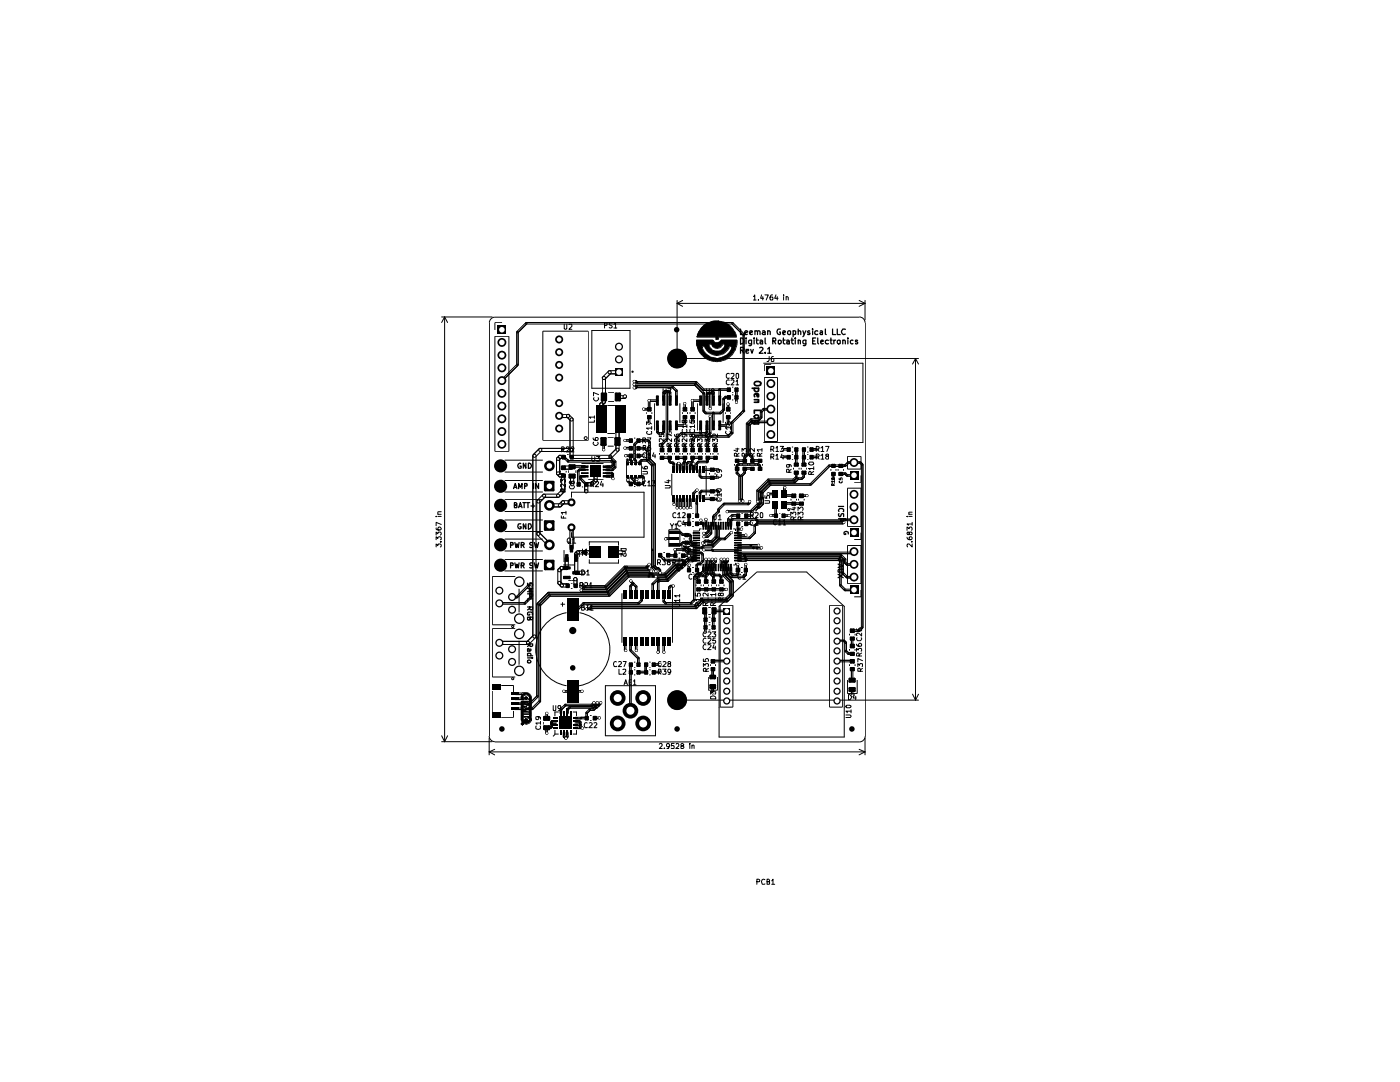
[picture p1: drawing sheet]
<svg xmlns="http://www.w3.org/2000/svg" width="279mm" height="216mm" viewBox="0 0 279 216" stroke-linecap="round" stroke-linejoin="round" font-family="sans-serif">
<g fill="none" stroke="#000" stroke-width=".2">
<path d="M135.1 59.9v11.1M136.2 59.9l-1.1 .6M150.4 59.2l.2-.4v1.1M150.4 59.9h.5M151.4 59.8v.1M152 58.8l-.2 .7h.6M152.2 59.2v.7M152.7 58.8h.6l-.4 1.1M154.2 58.8h-.3a.82 .82 0 0 0-.1 1.1h.4l.1-.5-.1-.1h-.4l-.1 .1M154.9 58.8l-.3 .7h.7M155.1 59.2v.7M156.4 58.8v.1"/>
<path d="M156.4 59.2v.7M156.9 59.3l.2-.1 .2 .2v.5M156.9 59.2v.7M171.5 59.9l1.1 .6M172.6 59.9v3.9M88.1 63.2h10.1M88.7 63.2v84.8M88.7 63.2l.6 1.1M88.7 63.2l-.6 1.1M103.1 72.7l.3 .1v.1l-3.3 3.2-.1-.3zM103.2 66.1l.2 .2-.1 6.6-.2-.1zM103.4 72.9l-3.2 3.1"/>
<path d="M103.4 66.3v6.5M104.9 64.4l41.3-.1 .1 .3-41.3 .1zM104.9 64.4h.2v.2l-1.9 1.8-.1-.2zM105 64.3h41.2M105.1 64.6l-1.7 1.8M120.3 80l.2-.1 .3 .3-.8 .8-.3-.3zM120.3 75.2l1.1-1.1h.5v.4l-1.2 1.1h-.4zM120.3 75.2h.4l.1 .2v3.8l-.3 .3-.3-.3 .3-.3 .3 .3v1l-.3 .3-.3-.3zM120.8 75.4v4.8M121.4 74.1l2.2-.1 .3 .3-.3 .3h-1.9l-.3-.1zM121.7 74.6h1.9M121.9 74.5l-1.2 1.1"/>
<path d="M123.1 79l1.5-.1 .4 .3-.4 .3h-1.3l-.2-.1zM123.3 79.5h1.3M124.6 78.9h.2l.1 .2-.1 .2h-.2l-.1-.2zM124.9 79.3v.1M126.4 76.7h.1M126.4 76l.5-.1 .1 .3h-.5zM126.4 76.7l12.3-.1 .2 .2-12.4 .1zM126.4 77.3h.4l.2 .2-.5 .1zM126.5 76.6l.2 .1-.1 .2-.2-.2zM126.5 75.9h.2l.1 .2-.1 .2h-.2l-.1-.2zM126.5 76.5h.2l.1 .2-.1 .2h-.2l-.1-.2zM126.5 77.2h.2l.1 .2-.1 .2h-.2l-.1-.2z"/>
<path d="M126.5 77.6h.3M126.5 76.2h.4M126.5 76.9h12.2M126.7 76.7h.1M126.8 76.2l.2 .2M126.9 75.9l.3 .3-.1 .2-.3-.2zM126.9 77.1l7.3-.1 .2 .3-7.3 .1zM126.9 77.1l.3 .1v.1l-.4 .3-.1-.3zM127 76.2l11.9-.1 .2 .3h-12zM127.1 77.4h7.1M127.1 76.4h11.8M127.2 77.3l-.2 .2"/>
<path d="M129.4 79.9l1.8-.1 .1 .2-1.8 .1zM129.4 79.7h.2l.2 .2-.2 .2h-.2l-.1-.2zM129.5 79.8l.2 .1-.1 1.9-.2-.2zM129.7 79.9v1.7M132.3 78.3v1.6M132.4 78.2l.2-.2h.3l-.3 .5h-.2zM132.4 78.2l.2 .1-.1 1.8-.2-.2zM132.6 78l-.2 .2M132.7 77.9h.8l.1 .3h-.5l-.1-.2 .1-.1M133 78l.3 .1-.1 9.6-.3-.1zM133.1 78.2l.1-.2-.1-.1-.5 .1 .1 .2h.8M133.3 78.1v9.5"/>
<path d="M133.4 78.2l.2 .3M133.4 77.9l.4 .3v.3l-.4-.3zM133.6 78.3v1.6M133.7 78.2l.2 .1-.1 1.8-.2-.2zM134.1 77.3l.8 .8M134.2 77.1l.9 .8-.1 .2-.9-.8zM134.9 78v1.9M134.9 77.8l.3 .2-.1 2.1-.2-.2zM135.1 60.5h37.5M135.1 60.5l1.1 .6M135.6 71.5h47.7M138 79.9l1.8-.1 .2 .2-1.8 .1z"/>
<path d="M138.1 79.7h.2l.1 .2-.1 .2h-.2l-.1-.2zM138.1 79.8l.2 .1v1.9l-.3-.2zM138.3 79.9v1.7M138.6 76.8l1.8 1.8M138.7 76.6l1.9 1.8-.1 .2-1.9-1.8zM138.8 76.4l1.5 1.5M138.9 76.1l1.6 1.6-.1 .2-1.6-1.5zM140.3 77.7l3.3-.1 .1 .2-3.3 .1zM140.3 78.5v3.5M140.4 78.3l.2 .2-.1 3.7-.2-.2zM140.4 77.9h3.2M140.9 78.6v1.3"/>
<path d="M141 78.5l.3 .1-.1 1.5-.3-.2zM141.1 78.3h1.1l.1 .2-.6 .1-.1-.1 .1-.2 .2 .2-.6 .1zM141.2 78.3l.2 .1-.3 .3-.1-.1zM141.3 78.6h.9v1.3M141.4 78.5l-.2 .2M141.6 78.4v3.1M141.7 78.3l.2 .1-.1 3.3-.2-.2zM142.1 78.3l.4 .2-.1 .2-.3-.2zM142.1 78.5l.2 .2M142.3 78.5l.2 .1-.1 1.5-.2-.2zM143.5 77.7l.2-.1v.2l-.2 .1zM143.5 77.6h1.9l.1 .2-1.9 .1z"/>
<path d="M143.6 77.6l.2 .1-.1 2.4-.2-.2zM143.6 77.9h1.8M143.7 77.8v.1M143.8 77.7v2.2M144.3 79.5l.4-.4 .2 .1-.4 .5-.1 .1zM144.3 79.5l.3 .1-.1 2.3-.3-.1zM144.6 79.6v2.2M144.6 79.2l.8-.1 .1 .2-.7 .1zM144.8 79.4h.6M144.9 79.3l-.4 .4M146.1 64.6l2.3 2.3M146.1 64.4l2.5 2.3-.1 .2-2.4-2.3z"/>
<path d="M146.8 77.7v2.5M146.9 77.6l.2 .1-.1 2.7-.2-.2v-1l.2-.1 .1 .1-.1 .2-.2-.2zM148.3 66.8v15.2M148.4 66.7l.2 .1-.1 15.3-.2-.1zM171.5 63.2a1.14 1.14 0 0 1 1.1 1.2M171.5 63.3h-72.7a1.1 1.1 0 0 0-1.1 1.1v82.5a1.06 1.06 0 0 0 1.1 1.1M172.6 60.5l-1.1 .6M172.7 64.4v82.5a1.19 1.19 0 0 1-1.2 1.1h-72.7M182.7 71.5v68.2M182.7 71.5l.6 1.1M182.7 71.5l-.6 1.1M106.3 90.9v36.1"/>
<path d="M106.4 90.7l1.2-1.2a.32 .32 0 0 1 .4 0 .32 .32 0 0 1 0 .5l-1.1 1.2h-.5zM106.4 90.7h.5l.1 .2v36.1l-.3 .3-.4-.3zM107.2 99.8h.5l.1 .3v6.4l-.4 .3-.3-.3zM107.6 89.6l6.5-.1 .3 .3-.3 .3h-6.3l-.2-.1zM107.6 89.5l-1.2 1.2M107.8 89.5h6.3M108.3 98.7l3.1-.1 .3 .3-.3 .3h-2.8l-.3-.1zM108.4 98.7h.4v.4l-1.1 1.2h-.5v-.5zM108.6 99.2h2.8M108.8 99.1l-1.1 1.2M111.2 91.3l.6-.5 .3 .4-.7 .7-.3-.3zM111.2 94.2h.4l.4 .5v.4h-.4l-.4-.4z"/>
<path d="M111.2 91.3h.4l.1 .3v2.9l-.3 .3-.3-.3zM111.3 82.8l2.1-.1 .3 .3-.3 .3h-1.8l-.3-.1zM111.5 91l1-.1 .3 .3-.3 .3h-.7l-.3-.1zM111.5 94.7l.9-.1 .3 .3-.3 .3h-.6l-.3-.1zM111.6 83.3h1.8M111.6 94.2l.4 .5M111.7 91.6v2.9M111.8 91.5h.7M111.8 94.6h.6M112 91.4l-.4 .4M112.2 93.1l1.8-.1 .3 .3-.3 .3h-1.6l-.2-.1zM112.2 97.7h.4v.4l-1 1h-.4v-.4z"/>
<path d="M112.2 94.6h.4l.1 .3v3l-.3 .3-.3-.3zM112.4 91.1h.2l.9 1-.2 .1zM112.4 93.6h1.6M112.6 91.1l.9 .9M112.6 98.1l-1 1M112.7 94.9v3M113.1 82.8h.5l.7 .7v.4h-.5l-.7-.7zM113.1 83.2l.7 .7M113.3 92l8.7-.1 .2 .2-8.8 .1zM113.4 91.9h8.6M113.8 83.7v7.5M113.8 91l8-.1 .3 .3-.3 .3h-7.7l-.3-.1z"/>
<path d="M113.9 83.5h.4l.1 .2v7.5l-.3 .3-.3-.3v-1.4l.3-.3 .3 .3-.3 .3-.3-.3zM113.9 95v1.6M114 94.8h.4l.1 .2v1.6l-.3 .3-.3-.3zM114.1 91.5h7.7M114.1 93l2.6-.1 .2 .3h-2.7zM114.1 96.4h.2l.1 .2-.1 .2h-.2l-.1-.2zM114.1 93h.3l-.3 .3-.1-.1zM114.1 93h.1M114.2 92.9l3.2 .1v.2h-1.3v-.2M114.4 93.4l-.2 .1M115.3 94v2.6M115.3 93.9l.3 .1-.1 2.8-.2-.2z"/>
<path d="M115.5 93.7l1.2-.1 .2 .2-1.2 .1zM115.6 93.6l.2 .1v.1l-.4 .3-.1-.2zM115.6 93.6l-.3 .3M115.7 93.6h1M115.7 95.1v.4M115.7 95.5l.3-.1 1.1 1.3h-.2zM115.8 95.6l1.1 1.1M115.8 95l.2 .1v.5l-.3-.1zM115.8 95l.9-.1 .2 .2-.9 .1zM115.8 94.9l.3 .1-.3 .3-.1-.1zM115.8 94.9v.1M116 94.9h1.4v.3h-1.3v-.3"/>
<path d="M116.1 93.6h1.3v.2h-1.3zM116.1 94.3h1.3v.2h-1.3zM116.7 96.6v1.4M116.8 96.4l1.3-.1 .3 .3-.3 .3h-1.1l-.2-.1zM116.8 97.8h.4l.1 .2-.1 .3h-.5l-.1-.3zM116.8 97.8h-.1M116.8 96.4h.4l.1 .2v1.4l-.3 .3-.3-.3zM116.9 97.9h.2l.1 .1-.1 .2h-.2l-.1-.2zM117 96.3h1.1M117.2 98.2v.1M117.9 96.4l.7-.8h.5v.5l-.8 .8h-.4zM118.6 94.1v1.8"/>
<path d="M118.6 95.6l-.7 .8M118.7 93.8h.4l.1 .3v1.8l-.3 .3-.3-.3zM119.8 80.5h.4l.1 .2v2.9l-.3 .4-.3-.4zM120.3 88h.2l.1 .1-.3 .1zM120.3 80.7v2.9M120.3 88.2h.1M120.4 88l.2 .1-.1 1.8-.2-.1zM120.4 89.6h.2l.1 .1-.1 .2h-.2l-.1-.2zM120.4 93.6h1.3v.2h-1.3zM120.4 94.3h1.3v.2h-1.3zM120.5 88h.1M120.6 88.1v1.7"/>
<path d="M120.7 80.4l-.5 .5M120.9 93.7l1.4-.1 .1 .2-1.4 .1zM120.9 94.3l1.2-.1 .1 .3h-1.2zM121 94.9l-.1 .1 .1 .2 1.4-.1-.2-.2h-1.8v.3h1.3v-.3M121 92.9l-.1 .1 .1 .2h1.2l-.2-.3-1.6 .1v.2h1.3v-.2M121 95.2h1.2M121 93.6h1.3M121 93.2h1M121 94.5h1.1M121.7 91.1h.2l1 1.1h-.2zM121.7 91.3l1 .9M121.9 93l.3-.3 .3 .1-.4 .4h-.1z"/>
<path d="M122 94.5l.2 .2M122 91.9l.4 .3-.1 .3-.4-.3zM122 94.2l.4 .3-.1 .2-.3-.2zM122.1 94.9l.2-.1 .1 .3-.2 .1zM122.2 94.6v.9M122.2 92l.2 .2M122.2 93.6l.5-.5 .2 .1-.5 .6h-.3zM122.2 94.5l.3 .1-.1 1-.2-.1v-.7l.3 .2-.1 .1-.2-.1zM122.2 92.2l.3 .1-.1 .7-.2-.2zM122.2 95.3h.2l.2 .2-.2 .2h-.2l-.1-.2zM122.4 95.1h.1M122.4 92.9l-.3 .3"/>
<path d="M122.5 92.3v.5M122.6 92.1v1.2M122.7 93.1l-.5 .5M122.7 92l.2 .1-.1 1.3-.2-.1zM122.9 88.1l.3 .3 .4-.3v-3.9l-.4-.3-.3 .3v5.5M123 84l.9-.7 .3 .3-1 1-.3-.3zM123 89.5h.5v.5l-1.5 1.4h-.4v-.5zM123 89.5l-1.4 1.4M123.6 84.2v5.5l-.4 .4-.3-.4v-1.6l.3-.3 .4 .3M124.1 83.9l-.6 .6M124.6 89.4l1.2-.1 .2 .2-1.3 .1zM124.6 87.8l1.2-.1 .2 .3-1.3 .1z"/>
<path d="M124.6 89.2h.2l.1 .2-.1 .2h-.2l-.1-.2zM124.6 87.7h.2l.1 .2-.1 .2h-.2l-.1-.2zM124.7 87.7h1.1M124.7 89.3h1.1M124.7 90.9l1.1-.1 .2 .2-1.1 .1zM124.8 90.7h.2l.1 .2-.1 .2h-.2l-.1-.2zM124.8 90.8h.2l-.1 .3-.2-.1zM124.9 90.8h.9M125 90.8h.1M125.1 91.8v.8M125.1 92.7h.1M125.1 91.6h.2l.1 .2-.1 .2h-.2l-.1-.2z"/>
<path d="M125.2 91.7l.2 .1-.1 .9-.2-.1zM125.2 92.4l.2 .1-.1 .3-.2-.1zM125.2 95.6h.2l.1 .2-.1 .1h-.2l-.1-.1zM125.2 94.9l.2 .1v.7v.2l-.3-.2 .3-.1v.1v.4l-.3-.1zM125.3 95.8l.6 .6v.3l-.7-.6zM125.4 95.9l.5 .5M125.4 95v1M125.7 90.9v.9M125.7 91.7h.2l.3 .4h-.2zM125.7 91.9l.3 .2M125.8 90.8l.2 .1-.1 1-.2-.1zM125.9 92v.6"/>
<path d="M125.9 95v.4M126 95.3h.2l.5 .5v.3l-.7-.6zM126 95.5l.5 .5M126 91.9l.2 .1v.8l-.3-.2zM126 94.9l.2 .1v.5l-.3-.1zM126.5 95.9v.5M126.5 96.5l.2 .1M126.5 95.8l.3 .1-.1 .6-.2-.1zM126.5 88.6l.3 .1-.1 3.1-.2-.1zM126.6 91.6l.4 .3-.1 .2-.4-.3zM126.6 96.2l.3 .2-.1 .3-.3-.2zM126.7 91.6l.3 .3"/>
<path d="M126.8 88.7v3M126.8 96.4l-.2 .1 .2 .2h.6l.1-.2-.1-.1-.1 .1 .1 .2h.8l.2-.2-.2-.1M126.8 96.7h1.4M126.8 96.4h1.4M126.8 91.8l.2 .2v.8l-.3-.2zM126.8 94.9l.2 .1v.6l-.3-.2zM126.9 95.3l.3 .3v.2l-.4-.3zM127 95.5h.2l.1 .2-.1 .2h-.2l-.1-.2zM127 95.3l.2 .3M127 92v.6M127 95v.4M127.3 87.8l2-.1 .1 .3-2 .1z"/>
<path d="M127.3 89.4l1.4-.1 .1 .2-1.4 .1zM127.3 90.9l1.1-.1 .1 .2-1.1 .1zM127.3 87.8h.2v.2l-.9 .8-.1-.2zM127.4 90.8h1M127.4 87.7h1.9M127.4 89.6h1.3M127.5 88l-.8 .8M127.6 95l.6-.1 .1 .2-.6 .1zM127.6 92.1l.3-.4 .3 .1-.4 .5-.3-.1zM127.6 92l.2 .2v.6l-.3-.2zM127.7 94.9h.5M127.8 92.2v.4"/>
<path d="M127.9 91.8l1.3-.1 .1 .2-1.3 .1zM128 92h1.2M128.1 95l.2-.1 .2 .4h-.2zM128.1 91.9l-.3 .4M128.1 96.4l.3-.2 .1 .1-.3 .4zM128.3 81.6l1.2-.1 .2 .2-1.3 .1zM128.3 94.9l.2 .2M128.3 95.1l.3 .1v.7l-.1 .1-.3-.1 .3-.2 .1 .2-.1 .6-.3-.1zM128.3 90.7h.2l.2 .2-.2 .2h-.2l-.1-.2zM128.3 95.7h.2l.2 .1-.2 .2h-.2l-.1-.2zM128.3 81.4h.2l.2 .2-.2 .2h-.2l-.1-.2zM128.4 81.8h1.1"/>
<path d="M128.5 96.5l-.2 .1M128.5 89.5l.6 .5M128.6 95.2v1.2M128.6 89.3l.7 .5-.1 .3-.7-.6zM129 89.9v1.9M129 91.8l.2-.1 .1 .2-.1 .1zM129 91.8l.3-.1 1 1.2h-.2zM129.1 91.9l1 1M129.1 89.8l.2 .1-.1 2.1-.2-.2zM129.2 87.8l.5 .3v.3l-.5-.4zM129.4 83.2v1.2M129.4 87.8l.3 .3"/>
<path d="M129.4 81.5l.3 .1-.1 .2-.2-.1zM129.4 81.5h.1M129.4 84.2h.2l.2 .2-.2 .2h-.2l-.1-.2zM129.5 83.1l.2 .1-.1 1.4-.2-.2zM129.5 80.1h1.7M129.5 88.1l.3 .1v2.6l-.1 .1-.2-.1 .2-.2 .1 .2-.1 1-.2-.2zM129.6 91.5l1.1 1v.3l-1.2-1.1zM129.6 81.7v.1M129.7 91.5l1 1M129.8 88.2v3.4M130 92.8v20.4l.3 .1v-3.6v-.1l-.3 .1M130.6 92.5l.2 .1-.1 20.5-.2-.1z"/>
<path d="M130.8 92.6v20.4M131.1 84.7l.2 .2v1.5l-.3-.2zM131.1 86.1l.5 .3-.1 .2-.4-.3zM131.3 86.1l.3 .3M131.3 86.4l.9-.1 .1 .2-.9 .1zM131.3 84.9v1.3M131.4 86.3h.8M131.9 91.2h1.7l.1 .2-1.6 .1zM132 88.5l.2 .1v1.3l-.3-.2zM132.1 91.5h1.5M132.1 86.4l.3-.3 .2 .1-.3 .4h-.1zM132.2 88.6v1.1"/>
<path d="M132.3 84.9v1.3M132.4 86.1l-.3 .3M132.4 84.7l.2 .2-.1 1.5-.2-.2zM133 87.5h.1l.1 .2-1.2 1.1v-.3zM133.2 87.7l-1 1M133.5 91.3v.8M133.5 92.2l.3 .2M133.5 88.5h.2l.1 .1-.1 .2h-.2l-.1-.2zM133.5 91.2l.3 .1-.1 .9-.2-.1zM133.5 88.5l.3 .1-.1 1.3-.2-.2zM133.6 91.9l.4 .3-.1 .3-.4-.3zM133.6 84.9v1.6"/>
<path d="M133.7 84.7l.2 .2-.1 1.7-.2-.1zM133.7 86.3h.2l.1 .1-.1 .2h-.2l-.1-.2zM133.7 92.2h.5l.2 .2-.5 .1zM133.8 88.6v1.1M133.9 92.5h.3M134.1 92.4l.3 .3M134.2 92.2l.4 .3-.1 .2-.4-.3zM134.3 92.6v1.1M134.4 92.5l.1-.1 .1 .3h-.2zM134.4 92.5h.1M134.4 92.4l.2 .2v1.3l-.3-.2zM134.4 99.4l.2 .1v1.3l-.3-.1z"/>
<path d="M134.4 99.4h.2l-.1 .3-.1-.1zM134.6 99.4h.1M134.6 99.5v1.2M134.9 84.8l1.8-.1 .1 .3h-1.8zM135 87.4v2.3M135 92.7v1M135 91.2h1.7l.1 .2-1.7 .1zM135 85h1.7M135 87.3l.9-.9h.3l-1 1.1h-.1zM135 92.6l.3-.3 .3 .1-.4 .4-.1 .1zM135.1 87.2l.2 .2-.1 2.5-.2-.2zM135.1 99.4l.2 .1-.1 1.9-.2-.1z"/>
<path d="M135.1 92.6l.2 .1-.1 1.2-.2-.2zM135.1 91.5h1.6M135.3 99.5v1.8M135.3 92.3l-.3 .3M135.4 92.3h.1l.1 .3-.3-.1zM135.4 92.3h.1M135.4 92.3h.2l.1 .2-.1 .1h-.2l-.1-.1zM135.4 92.6l.3 .2M135.5 92.3l.4 .3-.1 .3-.4-.3zM135.5 92.3l-.2 .2 .2 .1 .1-.2-.2-.1M135.5 92.6l-.2-.1 .1-.2 .2 .1-.1 .2M135.6 92.6h.1"/>
<path d="M135.6 92.7v1M135.7 99.4l.2 .1v1.9l-.3-.1zM135.7 92.6l.2 .1v1.2l-.3-.2zM135.9 86.4l3.9-.1 .2 .1-.2 .2-.1-.2 .1-.1h1l.2 .2-5 .1zM135.9 86.4l-.9 .9M135.9 99.5v1.8M136 86.3h4.8M136.3 92.4v1.3M136.3 92.3l.2-.2h.3l-.3 .4h-.1zM136.4 99.4l.2 .1-.1 1.9-.2-.1zM136.4 92.3l.2 .1-.1 1.5-.2-.2zM136.5 91.3v.9"/>
<path d="M136.5 92.1l-.2 .2M136.6 84.7h.2l.1 .2-.1 .2h-.2l-.2-.2zM136.6 88.5h.2l.1 .1-.1 .2h-.2l-.2-.2zM136.6 80.3h.2l.1 .2-.1 .2h-.2l-.2-.2zM136.6 91.2l.2 .1-.1 1-.2-.1zM136.6 88.5l.2 .1-.1 1.3-.2-.2zM136.6 80.4l.2 .1-.1 1.3-.2-.2zM136.6 83.1l.2 .1-.1 1.8-.2-.1zM136.6 99.5v1.8M136.8 80.5v1.1M136.8 83.2v1.7M136.8 88.6v1.1"/>
<path d="M136.9 92.5v1.2M137 92.4l.2-.3 .3 .1-.3 .4-.2 .1zM137 99.4l.2 .1v1.9l-.3-.1zM137 92.4l.2 .1v1.4l-.3-.2zM137.2 92.2l.8-.1 .1 .2-.7 .1zM137.2 99.5v1.8M137.2 92.1l-.2 .3M137.4 92.1h.6M137.7 99.4l.2 .1-.1 1.8-.2-.1zM137.7 92.7l.2 .2-.1 1-.2-.2zM137.8 92.6h.4l.1 .2-.4 .1zM137.8 92.6l.3 .1-.4 .3-.1-.1z"/>
<path d="M137.9 92.1l.2-.1h.2l-.2 .4h-.2zM137.9 92.9v.8M137.9 99.5v1.7M137.9 92.9h.3M138 92.8l-.2 .2M138 83.2l.3 .1v-.2v-.1l-.3 .1v1.2M138 87.7v2M138 91.3v.8M138 91.2h1.7l.1 .2-1.6 .1zM138.1 87.6l.6-.6 .3 .1-.7 .7-.2 .1zM138.1 92l-.2 .1M138.1 84.1h.2l.1 .2-.1 .2h-.2l-.1-.2z"/>
<path d="M138.1 91.2l.2 .1v.9l-.3-.1zM138.1 87.6l.2 .1v2.2l-.3-.2zM138.2 91.5h1.5M138.2 80.1h1.6M138.3 98.3l.7-.6h.2l-.7 .9h-.2zM138.3 92.5l.2-.1 .1 .3-.3 .1zM138.3 92.7h.1M138.3 98.3l.2 .2v1.2l-.3-.2zM138.3 92.5l.2 .1v1.3l-.3-.2zM138.3 92.4h.2l.1 .1-.1 .2h-.2l-.1-.2zM138.3 83.1v1.2l-.2 .1-.1-1.2 .3-.1v.1M138.4 92.7l-.1 .1"/>
<path d="M138.5 92.6v1.1M138.5 98.5v1M138.6 92.7h-.1M138.7 87h2.4l.1 .2-2.4 .1zM138.7 87l-.6 .6M138.8 87h2.3M138.9 92.5v1.2M138.9 92.4l.4-.3h.2l-.4 .5h-.2zM139 92.4l.2 .1-.1 1.4-.2-.2zM139 97.6h.2l.1 .2-.1 .2h-.2l-.1-.2zM139.2 97.9l-.7 .7M139.2 99.5v3.4"/>
<path d="M139.2 92.1l1.9-.1 .1 .3h-1.8zM139.3 92.1l-.4 .3M139.5 93.7v1.3M139.5 94.9h.3l.3 .4-.2 .1zM139.6 95.1l.3 .3M139.6 88.5h.2l.1 .1-.1 .2h-.2l-.1-.2zM139.6 98.2l.2 .1v1.4l-.3-.2zM139.6 93.6l.2 .1v1.4l-.3-.1zM139.6 88.5l.3 .1-.1 1.3-.3-.2zM139.8 84.7l.2 .2-.1 1.7-.2-.1zM139.8 98.3v1.2M139.8 95.2l3.4-.1 .2 .2-1.3 .1-.1-.1 .1-.2 .2 .1-.2 .2h-2.1z"/>
<path d="M139.9 88.6v1.1M139.9 97.9l.2-.1v.3l-.5 .3v-.2zM140 95.4h3.2M140 84.9v1.6M140 98.1h3.2l.1-.2-1.2-.1-.1 .1 .1 .2M140.1 98.1l-.3 .3M140.2 99.5l3.2-.1 .1 .2-1.4 .1-.1-.1 .1-.2 .1 .1-.1 .2h-1.8zM140.2 93.7l1.9-.1 .1 .2-1.9 .1zM140.3 99.7h3.1M140.3 93.9h1.8M140.4 82.1l.3 .4M140.4 81.9l.6 .4-.1 .3-.5-.5z"/>
<path d="M140.7 82.3h3.1l.1 .2-1.5 .1-.2-.3h.2h.1l-.1 .3h-1.6zM140.7 86.4l.3-.3 .2 .1-.2 .4h-.2zM140.8 82.6h3M140.9 84.9v1.3M141 87l.6-.6h.3l-.7 .8-.1 .1zM141 86.1l-.3 .3M141 84.7l.3 .2-.1 1.5-.3-.2zM141.1 91.3v.7h-1.7M141.1 87.7v2M141.1 91.2h1.7l.1 .2-1.7 .1zM141.1 87.6l.7-.6 .2 .1-.7 .7-.1 .1zM141.1 92l-.1 .1"/>
<path d="M141.2 91.2l.2 .1-.1 .9-.2-.1zM141.2 87.6l.2 .1-.1 2.2-.2-.2zM141.2 91.5h1.6M141.6 83v3.5M141.6 86.4l-.6 .6M141.6 81.3h.2l.1 .2-.1 .2h-.2l-.1-.2zM141.6 82.9h.2l.1 .2-.1 .1h-.2l-.1-.1zM141.7 82.9l.2 .1-.1 3.6-.2-.1zM141.7 87h3.7l.2 .2-3.7 .1zM141.8 87l-.7 .6M141.9 87h3.5M142 93.6l.2-.1v.3l-.2 .1z"/>
<path d="M142 93.6l1.2-.1 .2 .3h-1.3zM142 99.6v.1M142.1 99.4h.1v.3l-.2-.1zM142.1 97.8l.2 .1-.2 .2h-2.2l.1-.3h3.2M142.1 93.8h1.1M142.2 82.4v2.5M142.2 93.8h.1M142.3 82.3l.2 .1-.1 2.6-.2-.1zM142.6 88.5h.3l.1 .1-.1 .2h-.3l-.1-.2zM142.7 88.5l.2 .1-.1 1.3-.2-.2zM142.9 88.6v1.1M143 97.9h.3l.2 .3-.2 .1z"/>
<path d="M143.1 93.6l.1-.1 .2 .3h-.2zM143.1 93.8h.1M143.2 95.1l.2 .1-.1 .2-.2-.1zM143.2 95.1l-.1 .1M143.2 93.5h.2l.1 .2-.1 .2h-.2l-.2-.2zM143.2 95.1h.2l.1 .2-.1 .1h-.2l-.2-.1zM143.3 97.9l.2 .2M143.3 98l.2 .2v.6l-.3-.1zM143.3 99.4h.2l.1 .2-.1 .2h-.2l-.1-.2zM143.3 98.5h.2l.1 .1-.1 .2h-.2l-.1-.2zM143.3 93.6h.1M143.4 95.3l-.1 .1"/>
<path d="M143.5 84.8l1.8-.1 .1 .3h-1.8zM143.5 98.2v.5M143.6 85h1.7M144.3 81.7l.1-.1 .1 .3-.8 .7v-.3zM144.5 81.9l-.6 .6M145.2 84.7h.2l.1 .2-.1 .2h-.2l-.1-.2zM145.2 80.4h.2l.1 .2-.1 .2h-.2l-.1-.2zM145.2 80.5l.2 .1v1.2l-.3-.2zM145.2 83.1l.2 .1v1.8l-.3-.1zM145.4 80.6v1M145.4 83.2v1.7M146 84.3v2.1"/>
<path d="M146 86.3h.2v.2l-.8 .8-.1-.3zM146 84.2l1.6-1.6h.3v.2l-.3-.1v-.1l.8-.7h.2v.2l-2.4 2.3h-.2zM146 86.3l-.7 .7M146.1 84.2l.2 .1-.1 2.2-.2-.1zM146.9 80.1h.2l-.1 .3-.2-.1zM146.9 80.1h-.1M146.9 80.1h.2l.1 .2-.1 .2h-.2l-.1-.2zM146.9 92.9v1.5l.2 .1 .1-1-.1-.2-.2 .2M146.9 91.8h1.7l.1 .2-1.6 .1zM147 92.8l.2-.2 .3 .1-.3 .4h-.2zM147 94.3l.7 .5-.1 .3-.6-.6zM147.1 92.1h1.5"/>
<path d="M147.2 94.3l.5 .5M147.2 92.6l4.2-.1 .1 .3h-4.2zM147.2 92.6l-.2 .2M147.2 93.5l-.1 .1-.2-.1 .1-.7 .2 .1v1.5M147.3 92.5h4.1M147.4 99.9l.2-.1 .1 .3-.2 .1zM147.5 99.8h.2l.1 .2-.1 .2h-.2l-.1-.2zM147.5 94.8l.2 .1-.1 5.2-.2-.1zM147.7 94.9v5.1M147.9 94.8l.6-.6 .2 .1-.6 .7-.2-.1zM148 94.8l.2 .1-.1 4.9-.2-.1zM148 99.6l.2 .1v.2l-.3-.1z"/>
<path d="M148 99.6l.3 .2-.1 .2-.2-.1zM148.1 99.6l.1 .1M148.2 99.8h.2l.1 .2-.1 .2h-.2l-.2-.2zM148.2 94.9v4.8M148.2 99.8l.1 .1M148.3 99.8v.1M148.4 81.9l-2.4 2.3M148.5 93.4l1.6-.1 .2 .3h-1.7zM148.5 93.3l.2 .2v1l-.3-.2zM148.5 91.2l.2 .1v.7l-.3-.1zM148.6 93.3h1.5M148.7 94.5l-.6 .5"/>
<path d="M148.7 91.3v.6M148.7 93.5v.8M149 90.7l.1-.1 .1 .3-.7 .5v-.2zM149 84.4l.3 .2-.1 6.3-.3-.1zM149.2 90.9l-.5 .5M149.3 84.6v6.2M149.5 84.6l.5-.5h.3l-.6 .8-.3-.1zM149.5 84.6l.2 .1-.1 6.2-.2-.1zM149.5 99.9h.2l.1 .2-.1 .2h-.2l-.1-.2zM149.5 90.6l.7 .6v.3l-.7-.6zM149.5 99.9l.3 .1-.1 .4-.2-.1zM149.7 90.7l.5 .5"/>
<path d="M149.7 84.7v6.1M149.8 83.7l1.7-.1 .1 .2-1.7 .1zM149.8 83.6h.2v.2l-.9 .9-.1-.3zM149.9 83.9h1.6M150 84.1l3.8-.1 .1 .3h-3.8zM150 91.8h1.6l.2 .2-1.7 .1zM150 83.8l-.8 .9M150 91.2l.3 .1-.1 .7-.2-.1zM150.1 91.8h1.5M150.1 84.3h3.7M150.2 84.3l-.5 .6M150.3 91.3v.6"/>
<path d="M151.1 97.8l.2 .1v2.3l-.3-.1zM151.1 99.9h.2l.1 .2-.1 .2h-.2l-.1-.2zM151.3 97.9v2.2M151.3 92.5l.4 .3v.3l-.4-.3zM151.4 83.6l.4-.4 .2 .1-.4 .5h-.3zM151.5 92.6l.2 .2M151.6 98l.2 .1-.1 1.5-.2-.1zM151.6 92.8l.2 .1-.1 .7-.2-.1zM151.7 99.5l.2 .1-.1 .8-.2-.1zM151.7 99.4l.2 .1M151.8 98.1v1.4M151.8 92.9v.6"/>
<path d="M151.8 82l.2 .2v1.2l-.3-.1zM151.9 99.6v.7M152 98.2l1.6-1.7 .3 .1-1.7 1.8-.2-.1zM152 83.4l-.4 .4M152 98.1l.3 .2-.1 1.1-.3-.1zM152 82.2v1.1M152.2 99.3l.2 .1-.1 1.2-.2-.1zM152.2 99.2l.1 .1M152.3 98.3v1M152.3 81.6l1.5-.1 .1 .2-1.5 .1zM152.3 81.5h.1l.1 .3-.6 .5-.1-.3zM152.4 99.4v1.1"/>
<path d="M152.4 81.8h1.4M152.5 81.8l-.5 .5M153.2 98.5l1.4-.1 .2 .3h-1.5zM153.2 95.7l5.2-.1 .1 .2-5.2 .1zM153.2 98.4h.2l.1 .2-.1 .1h-.2l-.1-.1zM153.2 95.6h.2l.1 .2-2.4 2.3v-.3zM153.2 98.4l.2 .1v.2l-.2-.1zM153.3 98.4h1.3M153.3 95.9h5.1M153.4 98.4v.1M153.4 96.1l5.2-.1 .1 .3h-5.2zM153.4 96.1l.2-.1v.3l-2 1.9-.1-.2z"/>
<path d="M153.5 95.8l-2.2 2.2M153.5 96.3h5.1M153.6 96.6l8.2-.1 .1 .2-8.2 .1zM153.6 96.3l-1.9 1.9M153.7 96.8h8.1M153.8 96.8l-1.6 1.6M156.1 89.6l1.2-.1 .2 .2-1.3 .1zM156.1 91.1l1.2-.1 .2 .2-1.3 .1zM156.1 89.5h.2l.1 .2-.1 .2h-.2l-.1-.2zM156.1 91h.2l.1 .2-.1 .2h-.2l-.1-.2zM156.2 89.5h1.1M156.2 91h1.1"/>
<path d="M156.4 97.2l.2-.1 .1 .1-.2 .3zM156.5 97.2l.2 .1-.1 1.4-.2-.1zM156.5 98.4l.4 .4v.2l-.5-.3zM156.5 97.1h.2l.1 .2-.1 .2h-.2l-.1-.2zM156.6 98.5l.3 .3M156.7 97.3v1.3M156.7 97.4h-.1M156.7 98.8l1.7-.1 .1 .3h-1.7zM156.8 98.7h1.6M158.3 95.6l.5-.5 .2 .1-.5 .6-.2 .1zM158.5 96.1l.7-.7h.2l-.7 .9-.3-.1zM158.8 91.2l.2 .1 .1-.1-.1-1.7-.2 .1v3"/>
<path d="M158.8 92.5l.3 .1-.1 .2-.3-.1zM158.8 92.5v.1M158.8 94.1l.2 .1v1.2l-.3-.2zM159 95.3l-.5 .5M159 94.2v1M159.1 89.6v3l-.3 .2v-1.6l.2-.2 .1 .2M159.1 95.4l.9-.1 .2 .3h-.9zM159.3 95.6h.7M159.4 95.6l-.7 .7M159.8 98.8l1.2-.1 .1 .3h-1.2zM159.9 99h1.1M160.2 91.2l.3 .1v-.1v-1.7l-.3 .1v3"/>
<path d="M160.2 92.6l.1-.1 .3 .2-.3 .1zM160.3 92.8h.1M160.3 95h.1l.1 .2-.5 .4-.1-.2zM160.3 94.1l.3 .1-.1 1-.2-.1zM160.5 92.5v.1M160.5 95.2l-.4 .4M160.5 89.6v3l-.2 .2-.1-1.6 .3-.2v.2M160.6 94.2v.9M160.9 98.8h.2l.1 .2h-.3zM160.9 99h.1M160.9 98.7h.2l.1 .2-.1 .2h-.2l-.1-.2zM161.8 89.6l1.3-.1 .1 .2-1.2 .1z"/>
<path d="M161.8 91.1l1.3-.1 .1 .2-1.2 .1zM162 89.8h1.1M162 91.3h1.1M163 89.5h.2l.1 .2-.1 .2h-.2l-.1-.2zM163 91h.2l.1 .2-.1 .2h-.2l-.1-.2zM165.4 92.8h.1l.1 .2-3.9 3.8v-.3zM165.5 93.1h2.3M165.6 93l-3.7 3.8M166.2 94.4l.2 .1-.1 1.4-.2-.2zM166.2 94.4l.2 .1v.1h-.3zM166.2 95.6h.2l.1 .2-.1 .1h-.2l-.1-.1zM166.4 94.6h.1"/>
<path d="M166.4 94.5v1.2M167.6 92.8h1.1l.1 .2-1 .1zM167.6 94.4l1.1-.1 .1 .3h-1zM167.7 92.8l.2 .1v.1h-.3zM167.7 92.8h.1M167.8 94.6h.9M167.9 93h.1M168.6 92.8l.6-.6 .2 .1-.6 .7-.2 .1zM168.6 94.6l.3 .4M168.6 94.3l.6 .5-.1 .2-.5-.4zM168.7 92.8h-3.2l-.1 .2 .9 .1 .1-.1-.1-.2-.1 .1 .1 .2h1.5l.1-.2-.1-.1M168.9 94.8l1.5-.1 .2 .2-1.6 .1z"/>
<path d="M169 95h1.4M169.2 92.2h1.2h.2l-.2 .3-.1-.3h.1h1.3l.1 .2-2.5 .1zM169.2 92.2l-.6 .6M169.3 92.2h2.4M171.5 92.3l.3-.1 .4 .5-.2 .1zM171.8 92.2l.4 .4M172 92.6l.2 .1-.1 32.6-.2-.1zM172.2 92.7v32.5M87 109.1v-.6l.4 .4 .1-.4h.4l.2 .2-.2 .4M87 107.7v-.6l.4 .3v-.1l.2-.2 .4 .1 .1 .4-.2 .1M87 106.8v-.6l.4 .3 .1-.3h.4l.2 .1-.2 .5M87 105.3v.3l.3 .2h.6l.2-.4-.3-.2h-.3l-.1 .2 .1 .4h.1"/>
<path d="M87 103h.1M87.4 103h.7M87.4 102.6h.7M87.9 108.1h.2M88.1 104.7l-1.1-.5v.7M88.1 102.1h-.6v.5M102 119.1l1.1-.1 .2 .2-1.1 .1zM102.2 119.3h.9M105.7 116.4h.2v.2l-2.8 2.7-.1-.3zM105.8 117.2v2M105.8 116.6h.1M105.8 116.3h.2l.1 .2-.1 .2h-.2l-.1-.2z"/>
<path d="M105.8 117h.2l.1 .2-.1 .2h-.2l-.1-.2zM105.8 119.1l-1.2 1.2M105.9 117l.2 .2-.1 2.2-.2-.2zM105.9 116.6l-2.6 2.7M107.2 106.3h.5l2.1 2.2v.4h-.4l-2.2-2.1zM107.7 106.3l2.1 2.2M107.8 100.1v6.4M109.3 118.3l12.1-.1 .1 .2-12 .1zM109.4 118.2l-2.2 2.2M109.4 100.6l2.3-.1 .4 .3-.4 .4h-2.1l-.2-.1zM109.5 118.2h11.9M109.5 118.7h12.1l.1 .2-12 .1z"/>
<path d="M109.6 101.2h2.1M109.7 119h11.9M109.8 118.9l-2 1.9M111.4 116.1h.5l.5 .5v.4h-.5l-.5-.5zM111.4 113.5h.5l.1 .3v2.5l-.4 .3-.3-.3zM111.8 113.1l1.3-.1 .3 .3-.3 .4h-1l-.3-.1zM111.9 113.1l.2-.1 .3 .3-.8 .8-.3-.3zM111.9 116.1l.5 .5M111.9 116.6l1.4-.1 .3 .3-.3 .3h-1.2l-.2-.1zM112 113.8v2.5M112.1 113.7h1M112.1 100l1.9-.1 .4 .3-.4 .3h-1.6l-.3-.1z"/>
<path d="M112.1 100l.3-.1 .3 .3-1 1-.3-.3zM112.1 116.5h1.2M112.3 113.6l-.4 .4M112.4 100.5h1.6M112.6 100.5l-.6 .6M112.8 111.3v2M112.9 113.5v.1M112.9 111.1h.4l.1 .2v2l-.3 .3-.3-.3zM113.8 105l.2-.1 .3 .1v.5l-.2 .1-.3-.1zM113.8 105.5h.1M113.8 105h.5l.1 .2v4.3l-.4 .3-.3-.3zM114.3 105h.1"/>
<path d="M114.4 105.2v4.3M114.6 115.8h.1M114.6 115.3l.2-.1 .3 .2v.4l-.3 .1-.2-.1zM114.6 115.3h.5l.1 .3v1.2l-.4 .3-.3-.3zM114.7 110.5v3.8M114.7 115.4h.2l.1 .2-.1 .2h-.2l-.1-.2zM114.7 114.1l1.8-.1 .3 .3-.3 .3h-1.5l-.3-.1zM114.8 110.3l.5-.4 .3 .3-.6 .7-.3-.3zM114.8 114h.4l.1 .3-.1 .2h-.4l-.1-.2zM114.8 114v.1M114.8 110.3h.4l.1 .2v3.8l-.3 .3-.3-.3v-3l.3-.3 .3 .3-.1 .3h-.4zM115 114.6h1.5"/>
<path d="M115 115.3l.1 .1M115.1 110l3.6-.1 .3 .3-.3 .3h-3.4l-.2-.1zM115.1 110l-.3 .3M115.2 115.6v1.2M115.2 114.5h.1M115.3 109.9h3.4M115.8 116.4l.3-.1 .2 .2-.3 .1zM115.8 117.7l.2-.1 .1 .3h-.1zM115.8 117l.2-.1 .1 .3-.2 .1zM115.9 117l.2-.1 .1 .3h-.2zM115.9 116.3h.2l.1 .2-.1 .2h-.2l-.1-.2zM115.9 116.9h.2l.1 .2-.1 .2h-.2l-.1-.2z"/>
<path d="M115.9 117.6h.2l.1 .2-.1 .2h-.2l-.1-.2zM115.9 117.9l.1 .1M116 116.6h.1M116 117.9h.1M116 117h.2l.4 .5h-.2zM116 117.8l5.2-.1 .1 .3h-5.2zM116 116.4h.3l.5 .6-.3 .1zM116 117.2l.4 .3M116 117.2h.1M116 116.6l.5 .5M116.1 118h5.1M116.1 117.2h.1"/>
<path d="M116.3 117.4l4.7-.1 .2 .2-4.7 .1zM116.4 114.1h.2l.1 .2-.1 .2h-.2l-.1-.2zM116.5 117.6h4.5M116.5 116.9l4.3-.1 .2 .2-4.3 .1zM116.7 117.1h4.1M120.7 116.9l3.9-3.9 .2 .1-3.9 4-.2-.1zM120.9 117.3l3.9-3.8h.2l-3.9 4-.1 .1zM121.1 117.8l3.9-3.9 .2 .1-3.9 4h-.1zM121.5 118.7l3.8-3.8h.3l-3.9 4h-.3zM122.1 110l2.4-.1 .3 .3-.3 .3h-2.1l-.3-.1zM122.4 110.5h2.1M124.4 110h.2l.1 .2-.1 .2h-.2l-.1-.2z"/>
<path d="M124.6 113h4.5l.1 .2-4.1 .1-.2-.3h.2l.1 .2-.5 .1zM124.7 113.3h4.4M124.7 113.5l4.7-.1 .1 .2-4.6 .1zM124.8 113.2l-3.9 3.9M124.9 113.7h4.5M124.9 114l4.9-.1 .2 .2-4.9 .1zM125 113.7l-3.9 3.8M125.1 114.2h4.7M125.1 114.4l.3 .1-.1 .1-3.9 3.9-.1-.3zM125.1 114.4l-3.8 3.8M125.2 114.1l-3.9 3.9M125.2 114.4h7.5l.1 .2-1.1 .1-.1-.3h.1"/>
<path d="M125.4 115.1h7.5M125.5 115.1l-3.8 3.8M125.7 116.9v1.7M125.8 116l1.1 1.1M125.8 116.8l.5-.5 .2 .1-.5 .7h-.2zM125.8 116.8l.2 .1-.1 1.8-.2-.1zM125.8 115.7h.2l.1 .2-.1 .2h-.2l-.1-.2zM125.8 115.8l1.3 1.1-.1 .3-.7-.6v-.3h.2l-.1 .3h-.1l-.5-.6zM126.3 116.3l-.5 .5M126.8 117v1.6M126.9 116.9l.2 .1-.1 1.7-.2-.1zM128 119.6h.1l.1 .3-.8 .6-.1-.2z"/>
<path d="M128 118.4l.2 .2-.1 1.3-.2-.1zM128.2 119.9l-.7 .6M128.2 118.6v1.2M128.9 113h.2l.1 .2-.1 .1zM129.4 114.9h.2v.1l-.2 .1zM129.4 115.1h.1M129.4 112.4h.2l.2 .2-.2 .2h-.2l-.1-.2zM129.4 112.5l.3 .1v.1l-.7 .6v-.3zM129.5 113.2h.2l.1 .2-.1 .2h-.2l-.1-.2zM129.5 113.2h.2v.3l-.3 .2-.1-.2zM129.6 114.6h.1M129.6 114.9h.1"/>
<path d="M129.6 114.4h.2l-.1 .3-.1-.1zM129.7 112.7l-.5 .5M129.7 113.5l-.2 .2M129.8 114.4h.1M129.8 113.8l.3 .1-.3 .3-.1-.1zM129.9 113.8h.2l.1 .2-.1 .2h-.2l-.1-.2zM130 114.1h.1M130 114.4h.2l.1 .2-.2 .1zM130 114.4h.1M130.1 113l.9 .8v.3l-.9-.8zM130.2 116.4l1.1-1.1 .2 .1-1.1 1.2-.2 .1zM130.2 116.4l.2 .1-.1 2.2-.2-.1z"/>
<path d="M130.2 114.9h.3v.2l-.3-.1zM130.2 114.9h.1M130.3 114.6h.1M130.3 113.1l.7 .7M130.3 109.7v.1l-.3-.1 .1-17 .2 .1v20.4M130.3 114.8l-.1 .1 .1 .2 2.7-.1-.1-.2h-7.5l-.1 .2 4.2 .1 .1-.1-.1-.2-.1 .2 .1 .1h.8l.2-.1-.2-.2M130.4 116.5v2.1M130.5 115.1h.1M130.6 112.9l.5 .4v.2l-.6-.4zM130.7 112.9l.4 .4M130.8 114.9h.2l.1 .2-.1 .2h-.2l-.1-.2zM130.8 113.8h.2l.1 .2-.1 .2h-.2l-.1-.2z"/>
<path d="M130.9 113.3l.4-.1 .2 .3h-.5zM131 113.2h.3M131.2 116.1v2.5M131.2 115.4l1.9-.1 .1 .2-1.8 .1zM131.3 113.2l.5 .5-.1 .2-.5-.4zM131.3 115.9l.2 .2-.1 2.6-.2-.1zM131.4 115.6h1.7M131.4 115.8l1.8-.1 .2 .3h-1.8zM131.4 113.3l.4 .4M131.4 115.8h.3v.2l-.4 .2v-.2zM131.4 115.8l-.1 .2M131.5 115.5l-1.1 1.1"/>
<path d="M131.5 114.3l.3 .1 .1-.1-.1-.7-.3 .2v.7M131.6 110.7h.2l1 1.1-.2 .1zM131.6 115.7h1.6M131.6 110.9l1 1M131.6 114.1h.2l.2 .2-.2 .2h-.2l-.1-.2zM131.7 114.7l.1-.3h-.1h-1.5h-.2l.2 .3 .1-.1-.1-.2h-.6l.1 .3 .1-.1-.1-.2h-4.6l.1 .3h7.5M131.9 113.8v.7l-.3 .1v-.5l.3 .2M132.3 120l.3-.1 .4 .5-.3 .1zM132.4 118.4l.2 .2-.1 1.5-.2-.1zM132.5 111.7l3.6-.1 .2 .2-3.6 .1zM132.6 119.9l.4 .4M132.6 118.6v1.4"/>
<path d="M132.7 111.9h3.4M132.7 107.3h.2l.2 .2-.2 .2h-.2l-.1-.2zM132.8 107.4l1.8-.1 .1 .3h-1.8zM132.8 107.4h.3l-.3 .3-.1-.1zM132.8 107.4h-.1M132.9 107.3h1.7M133.1 115.8l2.1-2.1h.3l-2.1 2.3-.3-.1zM133.1 110.7l1.6-.1 .2 .3h-1.6zM133.3 110.9h1.4M133.4 117.3v1.3M133.5 117.1l.3-.3 .2 .1-.3 .5h-.2zM133.5 117.1l.2 .2-.1 1.4-.2-.1z"/>
<path d="M133.7 116.9l.7-.1 .1 .2-.6 .1zM133.8 116.8l-.3 .3M133.9 116.8h.5M134.3 116.7h.2l.1 .2-.1 .2h-.2l-.1-.2zM134.4 106.2l1.4-.1 .1 .3h-1.3zM134.4 108.6l1.5-.1 .1 .3h-1.4zM134.4 100.5h.2l.1 .2-.1 .2h-.2l-.1-.2zM134.6 106.1h1.2M134.6 108.5h1.3M134.6 109.6h.2l.1 .1-.3 .1zM134.6 109.6l2-.1 .1 .2-2 .1zM134.6 110.7h.3v.1l-.3 .1z"/>
<path d="M134.6 109.5h.2l.1 .1-.1 .2h-.2l-.1-.2zM134.6 110.9h.1M134.7 109.6l.2 .1-.1 1.2-.2-.1zM134.7 109.5h1.9M134.8 112.1h.2l.1 .2-.1 .2h-.2l-.1-.2zM134.8 112.2h.1l.1 .2-2.4 2.3v-.3zM134.8 109.6h.1M134.8 110.7h.1M134.9 112.8h.2v.2l-2.3 2.1v-.2zM134.9 109.7v1.1M135 113h.1M135 112.4l-2.2 2.2"/>
<path d="M135 101.3l.2-.1 .1 .2h-.2zM135 101.2h.2l.1 .1-.1 .2h-.2l-.1-.2zM135.1 113.2h.1l.1 .2-2.3 2.2-.1-.3zM135.1 113l-2.1 2.1M135.2 113.5h.1M135.2 113.2l.5-.4h.2l-.5 .6-.1 .1zM135.2 113.7l-2.1 2.1M135.2 101.2h.1M135.3 113.4l-2.1 2.1M135.4 113.6h.1M135.4 112.4l.2 .1-.1 .2-.2-.2zM135.4 113.7l.4-.5 .3 .1-.5 .6h-.1z"/>
<path d="M135.5 112.1h.2l.1 .2-.1 .2h-.2l-.1-.2zM135.6 112.2l.2 .1v.1l-.4 .3-.1-.3h.2l.1 .2-.5 .4-.1-.2zM135.6 112.5h.1M135.6 101.3l.3-.1 .1 .2h-.3zM135.7 106.2h.2l.5 .5-.3 .1zM135.7 101.2h.2l.1 .1-.1 .2h-.2l-.1-.2zM135.8 113h.1M135.8 112.4l-.6 .6M135.8 113.2l-.4 .5M135.9 113l-.5 .4M135.9 101.2h.1M135.9 106.2l.4 .4"/>
<path d="M136 113.2h.1M136 111.9l.4 .3M136.1 111.6l.5 .4v.3l-.6-.4zM136.1 109h.8l.2 .2-.8 .1zM136.2 112.4l.2 .1-.1 .2-.2-.2zM136.2 108.2l.1-.1 .1 .3-.6 .4v-.2zM136.2 108.2l-.4 .4M136.2 108.9h.2l.1 .2-.1 .2h-.2l-.1-.2zM136.2 104.2h.2l.1 .2-.1 .2h-.2l-.1-.2zM136.2 106.5h1.4l.1 .3-.7 .1-.1-.3 .1-.1M136.2 104.4l1.3-.1 .1 .2-1.2 .1zM136.2 104.5h.1"/>
<path d="M136.3 109.3h.6M136.3 110.8l1.2-.1 .2 .3h-1.3zM136.3 108.1h1.2l.1 .3h-.6l-.1-.2 .1-.1M136.3 101.2h.2l.1 .2h-.2zM136.3 104.3h.2l-.1 .3-.2-.1zM136.4 112.1v.1M136.4 104.3h1.1M136.4 101.2h.2l.1 .1-.1 .2h-.2l-.1-.2zM136.4 112.5h.1M136.4 110.7h1.1M136.4 110.7l.1 .1M136.5 104.3h.1"/>
<path d="M136.5 112.7h.1M136.5 109.5l.8 .7v.3l-.8-.7zM136.5 101.2h.1M136.6 112.6l.8-.8 .2 .1-1.5 1.6-.1-.3 .6-.6h.1l.1 .2h-.3zM136.6 112.6l.2 .1v.2l-.3-.2zM136.6 112.4l-.2-.1v-.2l.8-.7h.2v.2l-1.4 1.4M136.7 109.6l.6 .6M136.8 109.1l.3-.1 .4 .5-.3 .1zM136.8 109.2l.4 .4M136.8 112.7h.1M136.9 101.2h.3l.1 .2h-.3zM137 108.4h.1l-.1-.3-.8 .1 .1 .2h1.2"/>
<path d="M137 106.9l.1-.1-.1-.3-.9 .1 .1 .3h1.4M137.1 101.2h.2l.1 .1-.1 .2h-.2l-.1-.2zM137.1 110.3l1.9-.1 .1 .1-.1 .2-.2-.2 .2-.1h.9l.2 .2-2.9 .1zM137.1 111.4l.9-.1 .2 .3h-.9zM137.2 109.5v.1M137.2 109.5h.2l.3 .4h-.3zM137.2 111.4l-1.4 1.4 .1 .2 .4-.4v-.2h-.2l.1 .3 .4-.3 .1-.2-.3-.1M137.2 101.2h.1M137.2 109.7l.2 .2M137.2 110.2h2.7M137.2 109.3l.3 .2-.1 .2-.2-.1zM137.3 111.3h.7"/>
<path d="M137.3 111.9l.9-.1 .2 .2-.9 .1zM137.3 102.9v1.5M137.4 111.8l-1.4 1.4M137.4 104.3h.2v.2h-.3zM137.4 104.3h.1M137.4 108.4l.5 .5M137.4 112.7l.2 .1-.1 1-.2-.1zM137.4 110.7h.2l.1 .2-.1 .2h-.2l-.1-.2zM137.4 102.7l.2 .2v1.7l-.3-.2zM137.4 109.8l1.6-.1 .1 .2-1.5 .1zM137.4 108.1l.8 .6-.1 .3-.7-.6zM137.5 111.8h.7"/>
<path d="M137.5 110.8l1.5-.1 .1 .2-1.5 .1zM137.5 112.6h.2l.1 .2-.1 .2h-.2l-.1-.2zM137.5 110.7l.2 .1v.2l-.3-.1zM137.5 106.6h.2l.3 .4-.2 .1-.3-.3zM137.5 106.8l.3 .3M137.6 110h1.4M137.6 101.2l.2-.1 .1 .2-.2 .1zM137.6 104.5h.1M137.6 111h1.4M137.6 112.8v.9M137.7 112.9h-.1M137.7 110.9v.1"/>
<path d="M137.7 107v1M137.7 108l.3-.1 .3 .5h-.2zM137.7 101.1h.2l.2 .2-.2 .2h-.2l-.1-.2zM137.8 108.1l.3 .3M137.8 106.8l.2 .2-.1 1.1-.2-.1zM137.8 101.1h.1M137.9 108.8l1.1-.1 .1 .2-1.1 .1zM138 109h1M138.1 108.3l.9-.1 .1 .2-.9 .1zM138.1 111.3l.9-.1 .1 .2-.9 .1zM138.1 111.2l.2 .1-.3 .3-.1-.1zM138.1 111.2l-.2 .2"/>
<path d="M138.2 111.2h.8M138.2 108.5h.8M138.2 111.8l.8-.1 .1 .2-.8 .1zM138.2 111.7l-.1 .1M138.3 111.7h.7M138.3 109.2h1.3v.2h-1.3zM138.3 111.3h1.3v.1h-1.3zM138.3 107.3h1.3v.1h-1.3zM138.3 106.3h1.3v.1h-1.3zM138.3 106.8h1.3v.1h-1.3zM138.3 107.8l1.3 .1zM138.3 108.3l1.3 .1z"/>
<path d="M138.3 108.7h1.3v.2h-1.3zM138.3 109.7h1.3v.2h-1.3zM138.3 110.2h1.3v.2h-1.3zM138.3 110.7h1.3v.2h-1.3zM138.3 111.8h1.3v.1h-1.3zM138.4 115.2v4.5M138.5 119.6l-.7 .7M138.5 115l.2 .2-.1 4.7-.2-.2zM138.8 109.3l1.3-.1 .1 .2-1.2 .1zM138.9 100.4l.2 .2 .1-.2-.1-1-.2 .1v3.4l.2 .1 .1-2.5-.1-.2-.2 .2M138.9 104.4l1.5-.1 .1 .2-.6 .1-.1-.2 .1-.1 .1 .1-.1 .2h-.8zM138.9 112.7l.3-.3 .3 .1-.4 .4h-.1z"/>
<path d="M139 112.7l.2 .1-.1 1-.2-.1zM139 109.2h1.1M139 100.3l.2 .1-.1 .2-.2-.1zM139.1 104.6h1.3M139.1 114.4h.4l-.1 .2-.1-.2 .6-.1 .1 .2-.7 .1zM139.1 100.3l.1 .1M139.2 114.4l.1-.1 .1 .3-.9 .7v-.2zM139.2 114.4l-.7 .7M139.2 112.4h.5l.1 .2-.5 .1zM139.2 115.2v.8M139.2 112.8v.9M139.2 115.1l.3-.3 .2 .1-.3 .4h-.1z"/>
<path d="M139.3 115l.2 .2-.1 .9-.2-.1zM139.3 114.4h.2v.2l-.3-.1zM139.3 114.4h.1M139.3 112.7h.4M139.3 117.7h5.7M139.4 112.6l-.3 .3M139.4 114.8h.9l.2 .2-.9 .1zM139.5 114.8l-.3 .3M139.5 114.6h.1M139.6 114.8h.7M139.8 103.6h.2l.1 .2-.1 .2h-.2l-.1-.2zM139.8 103.6l.3 .2-.1 .8-.3-.2z"/>
<path d="M139.9 110.2l.4 .3v.2l-.5-.3zM139.9 114.3h-.6M139.9 119.4l5-.1 .1 .3h-4.9zM140 110.2l.3 .3M140.1 103.8v.6M140.1 119.6h4.8M140.1 111.9h.2v.2l-.6 .6-.1-.3zM140.1 108.2h.2l.1 .2-.1 .2h-.2l-.1-.2zM140.1 108.3l.2-.1 .2 .2-.2 .1zM140.1 110.5l.3 .1-.1 1.5-.2-.1zM140.1 119.9l5-.1 .1 .2-4.9 .1zM140.2 119.8l.2 .1v.2l-1.5 1.3-.1-.2z"/>
<path d="M140.2 119.6l-1.4 1.3M140.2 109l2.1-.1 .1 .2-2 .1zM140.2 104.4v.5M140.2 113.2v.8M140.2 108.9l.3 .1v.1l-.5 .4-.1-.3zM140.2 108.9l-.3 .3M140.3 108.5h.1M140.3 113.9l.1-.1 .1 .3-.6 .5-.1-.2zM140.3 113.9l-.5 .5M140.3 104.2h.2v1.4h-.2zM140.3 112.6h.2v1.3h-.2zM140.3 113.1l.2 .1v.9l-.3-.1z"/>
<path d="M140.3 104.3l.2 .1v.6l-.3-.1zM140.3 112.1l-.5 .5M140.3 109.6h1.8l.2 .2-1.8 .1zM140.3 106.3h.7l.1 .2-.6 .1zM140.3 107l.9-.1 .1 .2-.8 .1zM140.4 108.9h1.9M140.4 106.2h.2l.1 .2-.1 .2h-.2l-.1-.2zM140.4 109.5h.2l.1 .2-.1 .2h-.2l-.1-.2zM140.4 106.9h.2l.1 .2-.1 .2h-.2l-.1-.2zM140.4 110.6v1.4M140.5 106.6h.5M140.5 109.9h1.6"/>
<path d="M140.5 107.2h.7M140.6 107.8h.8l.1 .2-.7 .1zM140.7 107.8l.2 .1v.1l-.6 .5-.1-.3zM140.7 115v1M140.7 113.2l.3 .2v-.2v-1.7l-.3 .2v2.7M140.8 108.1h.6M140.8 114.3l.1-.1 .1 .3-.7 .6-.1-.3zM140.8 114.3l-.6 .5M140.8 103.4h.2l.1 .2-.1 .2h-.2l-.1-.2zM140.8 111.4h.2l.1 .2-.1 .2h-.2l-.1-.2zM140.8 114.9l.2 .1-.1 1.1-.2-.1v-.8l.1-.1 .2 .1-.2 .1zM140.8 103.5h.2l-.1 .3-.2-.1z"/>
<path d="M140.8 111.5h.2l-.1 .3-.2-.1zM140.8 104.2h.2v1.4h-.2zM140.8 112.6h.2v1.3h-.2zM140.8 103.5l.2 .2v1.3l-.3-.1zM140.9 108.4l1.3-.1 .1 .2-1.3 .1zM140.9 108l-.5 .5M140.9 108.3h.2l.1 .2-.1 .1h-.2l-.1-.1zM141 103.5h.1M141 111.5h.1M141 108.6h1.2M141 111.7v2.7l-.2 .1-.1-1.3 .1-.1 .2 .1M141 103.7v1.2"/>
<path d="M141.3 113.2v.2l.3-.2-.1-1.6-.2 .1-.1 2.8M141.3 108l.1 .1M141.3 114.4h.2v.2l-.7 .6v-.3zM141.3 105.9l.2 .1v.1l-.6 .5v-.3zM141.3 114.4l-.5 .5M141.3 113.1l.3 .1-.1 .1h-.3zM141.3 113.1h.1M141.3 104.8l.2 .1v1.2l-.3-.1zM141.3 104.2h.2v1.4h-.2zM141.3 112.6h.2v1.3h-.2zM141.3 107.9h.7l.1 .2-.6 .1zM141.4 111.4h.2l.1 .2-.1 .2h-.2l-.1-.2z"/>
<path d="M141.5 108.2h.5M141.5 106.1l-.4 .4M141.5 113.3h.1M141.5 104.9v1.1M141.6 111.7l-.1 2.8-.2 .2-.1-1.5 .1-.1 .2 .1M141.6 111.7l-.1 .1M141.7 113.2l.3 .2v-.2v-1.3l-.3 .1v2.6M141.8 106.3h.2v.2l-.8 .7-.1-.2zM141.8 114.7l.5 .5M141.8 104.8l.2 .1v1.6l-.3-.1zM141.8 104.2h.2v1.4h-.2zM141.8 112.6h.2v1.3h-.2z"/>
<path d="M141.8 114.4l.7 .6-.1 .2-.6-.5zM142 106.5l-.7 .7M142 109.8l.1 .1M142 112v2.6l-.2 .1-.1-1.5 .1-.1 .2 .1M142 104.9v1.5M142.1 111.4h.2l.1 .2-.1 .2h-.2l-.2-.2zM142.1 111.6l.2 .1v.2l-.5 .3v-.3zM142.1 109.8l5.2-.1 .1 .2-5.2 .1zM142.1 108.4l1.2-1.2h.2l-1.2 1.4h-.1zM142.2 108.9l1.5-1.5 .2 .1-1.5 1.6h-.3zM142.2 113.2l.3 .2v-.2v-.9l-.3 .2v1.9M142.2 103.1v1.8"/>
<path d="M142.2 110h5.1M142.2 114.4l.3-.1 .4 .5h-.3zM142.2 115.1v.9M142.3 103l1-1h.3l-1.1 1.2-.2 .1zM142.3 112.4l.4-.5 .3 .1-.5 .6-.3-.1zM142.3 114.5l.3 .3M142.3 111.9l-.3 .2M142.3 103l.2 .1v1.9l-.3-.1zM142.3 114.9l.2 .2v1l-.3-.1v-.8l.1-.1 .2 .1-.2 .1zM142.3 111.6v.1M142.3 104.2h.2v1.4h-.2zM142.3 112.6h.2v1.3h-.2z"/>
<path d="M142.4 117.7l-.1-.2 .1-.1h1.5l.1 .1-.1 .2M142.4 117.4l.1 .1-.1 .2-3.2-.1 .1-.2h5.7l.1 .2-1.2 .1-.1-.1 .1-.2M142.5 112.5v1.9l-.2 .1-.1-1.3 .1-.1 .2 .1M142.6 114.7l1-.1 .1 .2-1 .1zM142.7 114.9h.9M142.7 111.4h.2l.1 .2-.1 .2h-.2l-.1-.2zM142.8 111.5l.2 .1-.1 .6-.2-.2zM142.8 107h.1l.1 .3-1 .9-.1-.3zM142.8 104.8l.2 .1v2.4l-.3-.2zM142.8 104.2l.1 1.4zM142.8 112.6l.1 1.3zM142.9 112.1l-.4 .5"/>
<path d="M143 111.6v.4M143 107.3l-.9 .8M143 104.9v2.2M143.3 101.7v.4M143.3 104.8l.2 .1v2.5l-.3-.1zM143.3 101.6l1.1-1.1h.3l-1.2 1.3-.2-.1zM143.3 102l-1 1M143.3 104.2l.1 1.4zM143.3 112.6l.1 1.3zM143.3 101.5l.3 .2-.1 .5-.2-.1zM143.5 114.8l.3 .4M143.5 107.4l-1.2 1.2"/>
<path d="M143.5 104.9v2.4M143.5 114.6l.5 .4v.2l-.5-.4zM143.6 107.5l1.1-.1 .1 .2-1 .1zM143.7 107.4l-1.5 1.5M143.8 115.1v.9M143.8 112.6h.1v1.3h-.1l-.1-2.3 .3-.1v1.7v.2l-.3-.2M143.8 104.2h.1v1.4h-.1zM143.8 107.4h.9M143.8 111.5l.2 .1v.1h-.3zM143.8 111.5h.1M143.8 111.4h.2l.1 .2-.1 .2h-.2l-.1-.2zM143.8 114.9l.3 .2-.1 1-.2-.1v-.8v-.1l.3 .1-.3 .1z"/>
<path d="M144 111.7h.1M144 111.6v1.6M144.3 104.2h.1v1.4h-.1zM144.3 112.6h.1v1.3h-.1zM144.3 112l.2 .1v1.1v.2l-.3-.2 .1-.1 .2 .1v1.7l-.3-.1zM144.3 114.7l1.5 1.3v.3l-1.5-1.4zM144.4 100.5l4.9-.1 .2 .2-5 .1zM144.4 100.5l-1.1 1.1M144.4 111.4h.2l.1 .2-.1 .2h-.2l-.1-.2zM144.4 111.9h.3l-.4 .4-.1-.1zM144.5 111.5l.2 .1-.1 .5-.2-.1zM144.5 114.7l1.3 1.3"/>
<path d="M144.5 100.4h4.8M144.5 112.1v2.7M144.5 107.4l1.3-1.2h.3l-1.3 1.5h-.2zM144.7 112.1l-.2 .2M144.7 111.6v.4M144.8 104.2h.2v1.4h-.2zM144.8 112.6h.2v1.3h-.2zM144.8 117.5h.3v.1l-.2 .1zM144.8 112.2l.2 .1v.9v.2l-.3-.2 .1-.1 .2 .1v1.6l-.3-.1zM144.8 114.5l1.5 1.4-.1 .2-1.4-1.3zM144.8 117.7h.1M144.8 117.4h.3l.1 .2-.1 .2h-.3l-.1-.2z"/>
<path d="M145 119.8l1.1-1.1 .2 .1-1.1 1.3-.3-.1zM145 114.6l1.3 1.3M145 101.9h.2l.1 .2-.1 .2h-.2l-.1-.2zM145 112.3v2.4M145.1 101.9l4.8-.1 .1 .3h-4.8zM145.1 111.4h.2l.1 .2-.1 .2h-.2l-.1-.2zM145.1 111.9h.3l-.1 .2-.4 .2v-.2l.2 .1-.3 .2v-.2zM145.1 111.5l.3 .1-.1 .5-.2-.1zM145.2 102.1h4.7M145.2 103.6v1.3M145.2 113.2v1.3M145.2 114.5l.3-.1 .6 .8h-.2z"/>
<path d="M145.3 114.6l.6 .6M145.3 104.2h.2v1.4h-.2zM145.3 112.6h.2v1.3h-.2zM145.3 113.1l.2 .1v1.5l-.3-.2zM145.3 103.5l.2 .1v1.4l-.3-.1zM145.3 102.1l-.1 .1M145.3 112.1l-.3 .3M145.4 111.6v.4M145.6 103.1h.2l.1 .2-.1 .2h-.2l-.1-.2zM145.6 103.2l.4-.5 .3 .1-1 1v-.3l.3-.3 .2-.1v.3l-.2-.1zM145.6 118.6h.3l-.1 .2-.9 .8-.1-.2zM145.6 116l.3 .2-.1 2.6-.2-.1z"/>
<path d="M145.7 103.9v1M145.7 113.2v1.2M145.7 114.3h.3l.3 .4-.2 .1zM145.8 114.5l.3 .3M145.8 104.2h.2v1.4h-.2zM145.8 112.6h.2v1.3h-.2zM145.8 113.1l.2 .1v1.3l-.3-.1zM145.8 103.8l.2 .1v1.1l-.3-.1zM145.8 106.2l-1.3 1.2M145.8 118.8l-.8 .8M145.9 115h2.5l.1 .2-2.5 .1zM145.9 106.1h.2l.1 .2-.1 .1h-.2l-.1-.1z"/>
<path d="M145.9 116.2v2.5M146 115.3h2.4M146 103.6l4.9-.1 .1 .2-4.9 .1zM146 102.8l1.3-.1 .1 .2-1.2 .1zM146 103.5l.3 .1v.2l-.5 .3v-.3zM146 103.5l-.2 .3M146 102.7l-.7 .8M146 114.6l1.1-.1 .1 .2-1 .1zM146.1 115.8l.2 .2v3l-.3-.1zM146.1 103.5h4.8M146.2 102.7h1.1M146.2 114.8h.9"/>
<path d="M146.3 119l-1.1 1.1M146.3 116v2.9M146.6 109.2h1.3v.2h-1.3zM146.6 111.3h1.3v.1h-1.3zM146.6 107.3h1.3v.1h-1.3zM146.6 110.7h1.3v.2h-1.3zM146.6 111.8h1.3v.1h-1.3zM146.6 106.3h1.3v.1h-1.3zM146.6 108.7h1.3v.2h-1.3zM146.6 107.8l1.3 .1zM146.6 106.8h1.3v.1h-1.3zM146.6 109.7h1.3v.2h-1.3z"/>
<path d="M146.6 108.3l1.3 .1zM146.6 110.2h1.3v.2h-1.3zM147.1 114.4h.3l-.4 .4-.1-.1zM147.1 112.4h.2l.1 .2-.1 .2h-.2l-.1-.2zM147.1 104.4v1.9M147.1 106.3l.3-.1v.2h-.2zM147.2 112.5l.1 .1v.2l-.2-.1zM147.2 105.5l.8-.1 .2 .2-.9 .1zM147.2 108.8l2.7-.1 .1 .1-.1 .2-.2-.3h.2h1.5l.1 .2-4.2 .1zM147.2 110.3l23-.1 .1 .2-23 .1zM147.2 109.3l3.2-.1 .1 .1-.1 .2-.2-.1 .2-.2h.7l.1 .2-3.9 .1zM147.2 107.3l2.4-.1 .1 .2-2.4 .1z"/>
<path d="M147.2 106.8l1.6-.1 .1 .2-1.6 .1zM147.2 110.8l1.4-.1 .1 .2-1.4 .1zM147.2 111.3l1.5-.1 .1 .2-1.5 .1zM147.2 111.8l1.6-.1 .2 .2-1.7 .1zM147.2 112.5l.2 .2v1l-.1 .1-.2-.1 .2-.1 .1 .1-.1 .9-.2-.1zM147.2 106.4h.1M147.2 104.3l.2 .1v2.1l-.3-.2v-.7l.3-.2v.2v.1l-.3-.1zM147.3 105.7h.7M147.3 110.5h22.9M147.3 109.2h3.8M147.3 107.5h2.3M147.3 107h1.5"/>
<path d="M147.3 111.5h1.4M147.3 112h1.5M147.3 112.5v.1M147.3 114.6l-.1 .2M147.4 112.7v1.8M147.4 106.2h.1M147.7 100.1h.1M147.9 105.4h.2l.1 .2-.1 .2h-.2l-.1-.2zM148.4 110.7l.2-.1 .1 .3-.2 .1zM148.5 110.7l19.3-.1 .2 .3h-19.4zM148.6 111.2l19-.1 .2 .2-19 .1zM148.7 106.7l.2-.1 .1 .3-.3 .1z"/>
<path d="M148.7 110.9h.1M148.7 112.6l.2-.1 .1 .2-.2 .1zM148.7 114.6l.3 .1-.1 .1-.6 .5v-.3zM148.7 104.4l1.2-.1 .1 .2-1.1 .1zM148.7 102.8l1.3-.1 .1 .2-1.2 .1zM148.7 112.5l.3 .2v1l-.1 .1-.2-.1 .2-.1 .1 .1-.1 1.1-.2-.1zM148.7 106.6h.2l.2 .2-.2 .2h-.2l-.1-.2zM148.7 112.4h.2l.2 .2-.2 .2h-.2l-.1-.2zM148.8 111.4h18.8M148.8 111.6l18.6-.1 .2 .3-18.6 .1zM148.9 104.6h1M148.9 103h1.1"/>
<path d="M148.9 111.4h-.1M148.9 114.8l-.4 .4M149 112.7l-.1 .1M149 106.9h-.1M149 112.7v2M149 111.9h18.4M149.1 111.8l-.1 .1M149.2 100.5l.3-.3 .3 .1-.4 .4h-.1zM149.5 100v.3M149.5 107.2l1-1h.3l-1.1 1.2h-.3zM149.5 100.2l-.3 .3M149.8 108.7h.1l.1 .2-.2 .1z"/>
<path d="M149.8 108.7h.1M149.8 104.3l.3 .1-.1 .1h-.2zM149.8 104.2h.2l.2 .2-.2 .2h-.2l-.1-.2zM149.9 102.7h.2l.1 .2-.1 .2h-.2l-.1-.2zM150 108.9h.1M150 104.5h.1M150.2 109.3l.3-.1v.2h-.2zM150.3 109.4h.1M150.5 109.2h.1M150.5 101.8h.2l.1 .2-.1 .2h-.2l-.1-.2zM150.6 104.8l.2 .1-.1 1.5-.2-.1zM150.7 103.6l.3-.1 .3 .5h-.3z"/>
<path d="M150.7 106.4l-1 1M150.7 101.9v.2M150.8 104.9v1.4M150.9 109.3l.3-.1 .1 .2-.3 .1zM151 103.5l.2 .3M151 109.3l.9-.1 .1 .3h-.9zM151 103.8h16.9l.1 .2-16.9 .1zM151 104.3l17.2-.1 .2 .3h-17.3zM151 104.3l.2-.1v.3l-.6 .5-.1-.2zM151.1 100.5h.4l.1 .2-.4 .1zM151.1 109.2h.8M151.1 100.5h.2v.2l-1.5 1.4v-.2z"/>
<path d="M151.1 103.8h16.8M151.1 104.5h17.1M151.1 101.1h.4l.1 .2-.3 .1zM151.2 109.2v.1M151.2 101.1h.1l.1 .2-.9 .8v-.3zM151.2 100.8h.3M151.2 104.5l-.5 .5M151.3 101.4h.2M151.3 108.6h.2l.1 .2-.1 .2h-.2l-.1-.2zM151.3 100.7l-1.3 1.4M151.4 100.5l.3-.3 .2 .1-.3 .4h-.3zM151.4 108.7h-4.1"/>
<path d="M151.4 101.3l-.7 .7M151.4 101.1l.7-.7 .3 .1-.8 .8-.1 .1zM151.8 109.2l-.1 .1M151.9 100.4l-.3 .3M151.9 109.1h.2l.1 .2-.1 .2h-.2l-.1-.2zM152.3 100.6l-.7 .7M153.7 102.8l1.1-.1 .1 .2-1.1 .1zM153.7 102.7h.2l.2 .2-.2 .2h-.2l-.1-.2zM153.8 102.7h1M154.6 100.6l.3 .2-.1 .3-.3-.2zM154.7 100.8l.2 .1v2.1l-.3-.1zM154.7 100.7l.2 .1"/>
<path d="M154.9 100.9v2M156.2 102.8l1.3-.1 .1 .2-1.2 .1zM156.4 103h1.1M156.7 100.4h.3l-.1 .2-.4 .3-.1-.2zM156.7 100.4l-.3 .3M156.8 100.3h3.1l.1 .2-1.6 .1-.2-.1 .2-.2M157.4 102.7h.2l.1 .2-.1 .2h-.2l-.1-.2zM158.4 100.6l.1-.2-.1-.1-1.7 .1 .1 .2h3.1M167.3 111.7l.3-.1 .3 .4-.3 .1zM167.3 111.8l.3 .3M167.5 111.2l.2-.1 .6 .8h-.2zM167.5 111.4l.6 .5"/>
<path d="M167.6 112v4.8M167.6 116.9l1 .9M167.7 111.9l.2 .1-.1 4.9-.2-.1zM167.7 110.7h.2l.9 1h-.2zM167.7 116.6l1.1 1-.1 .3-1.1-1zM167.7 110.9l.9 .8M167.8 103.8l.3-.3 .2 .1-.3 .4h-.3zM167.8 110.9l-20.5 .1M168 103.6l.6-.1 .2 .2-.6 .1zM168 111.8v2.5M168.1 103.5l-.3 .3M168.1 114.4l.8 .9"/>
<path d="M168.1 111.7l.3 .1-.1 2.7-.3-.2zM168.2 114.2l.9 .9v.2l-1-.9zM168.2 103.5h.4M168.3 104.1h.3l-.1 .2-.3 .2-.1-.2zM168.3 104h.2l.1 .2-.1 .2h-.2l-.1-.2zM168.5 111.6v.7M168.5 104.3l-.2 .2M168.5 117.6h1.9l.2 .2-1.9 .1zM168.6 112.4l.3 .3M168.6 111.5l.2 .1-.1 .8-.2-.1zM168.6 103.7l1.8-.1 .2 .2-1.9 .1zM168.6 112.1l.5 .4v.3l-.5-.4z"/>
<path d="M168.7 117.9h1.7M168.7 103.5l.2 .1M168.7 103.6h1.7M168.9 115.1l1.5-.1 .2 .2-1.6 .1zM168.9 112.6l1.5-.1 .2 .2-1.6 .1zM169 115.3h1.4M169 112.8h1.4M170.1 110.2l.2-.2h.3l-.3 .4h-.2zM170.5 110.2l-.2 .2M181 107.2l.1 .3 .8 .2 .1-.3-.1-.3-.5 .1v.4l.2 .1M181 105.8v-.6l.4 .3 .2-.3h.3l.1 .2v.4M181 103h.1"/>
<path d="M181.4 103h.6M181.4 102.6h.6M181.4 106.3l.1-.1h.5v.1v.4h-.5l-.1-.4-.3-.1v.5h.3v-.2M182 108.1h.1M182 108.5v.6l-.6-.6h-.3v.6M182 104.6h-1l.3 .2M182 102.2h-.6v.4M182 104.2v.6M99.4 128.1l6-.1 .3 .3-.3 .3h-5.8l-.2-.1zM99.5 120.3h5.2l.2 .2-5.3 .1zM99.6 120.3h5.1M99.6 128h5.8"/>
<path d="M102.7 139.4l1.7-.1 .1 .2-1.6 .1zM102.7 138.4l1.7-.1 .1 .2-1.6 .1zM102.9 139.6h1.5M102.9 138.6h1.5M104.3 138.3h.1l.1 .2-.2 .1zM104.3 139.3h.1l.1 .2-.2 .1zM104.3 139.3h.2l.1 .1-.1 .2h-.2l-.1-.2zM104.3 138.2h.2l.1 .2-.1 .2h-.2l-.1-.2zM104.5 139.5h.1M104.5 138.5h.1M104.6 120.3l1.2-1.2 .3 .1-1.3 1.3-.1 .1zM105.2 128.1l1.2-1.3h.5v.4l-1.3 1.3h-.4z"/>
<path d="M106.4 126.8l-1.2 1.3M107.1 120.5v18.5M107.2 120.4l2.2-2.2 .2 .1-2.2 2.4h-.2zM107.2 138.9l-1.5 1.4M107.2 120.4l.2 .1v18.6l-.3-.1zM107.6 120.6l2-1.9 .2 .1-2 2-.1 .1zM107.7 120.6l.2 .1-.1 19.3-.2-.1zM107.9 120.7v19.2M112.4 137.7h.2l.1 .2-.1 .2h-.2l-.1-.2zM112.5 138.1h3.7l.1-.2-2-.1-.1 .1 .1 .2M114.2 121.5l1.1-.1 .1 .2-1.1 .1zM114.3 137.8l.1 .1-.1 .2-1.9-.1 .1-.2h3.7"/>
<path d="M114.3 121.7h1M115.2 121.4l1.2-1.1h.2l-1.2 1.4-.3-.1zM116.1 137.7h.2l.1 .2-.1 .2h-.2l-.1-.2zM116.3 120.3l11.1-.1 .2 .3h-11.1zM116.5 120.5h10.9M116.6 120.5l-1.2 1.2M117 121.3h.2l.1 .2-.1 .2h-.2l-.1-.2zM117.1 121.3l.2 .1-.2 .2-.2-.1zM117.1 121.3l.3 .1-.1 .2-.2-.1zM117.1 121.5v.1M117.1 121.4l.6-.1 .1 .3-.6 .1zM117.2 121.7h.5"/>
<path d="M117.3 121.5l-.1 .1M117.4 120.7h.2l.1 .2-.1 .2h-.2l-.1-.2zM117.4 120.8l21.3-.1 .2 .2-21.3 .1zM117.6 121h21.1M117.6 121.4l.2-.2 .3 .1-.3 .3h-.1zM117.7 120.9l-.1 .1M117.8 121.2l21.1-.1 .2 .3h-21.2zM117.9 121.4h21M118 121.4l-.2 .2M124.6 128.1v1.6M124.7 129.8v.1M124.7 127.9l.2 .2-.1 1.7-.2-.1z"/>
<path d="M124.8 129.6h.2l.1 .2-.1 .2h-.2l-.1-.2zM125.7 132.6v9.2M125.7 128.1v1.7M125.7 129.7h.3l1.6 1.7h-.3zM125.8 129.9l1.5 1.5M125.8 132.4l.2 .2-.1 9.4-.2-.2v-7.7l.2-.1 .1 .1-.1 .1-.2-.1zM125.8 127.9l.2 .2-.1 1.8-.2-.1zM126.8 128.1v1.6M126.8 129.7l.3-.1v.2l-.2 .1zM126.9 129.8v.1M126.9 127.9l.2 .2-.1 1.8-.2-.2zM126.9 129.6h.2l.1 .2-.1 .2h-.2l-.1-.2z"/>
<path d="M127.3 131.3v1.3M127.3 134l1.6-.1 .1 .3h-1.6zM127.3 131.2l.3 .1-.1 1.4-.2-.1zM127.4 134.2h1.5M128.7 132.6v1.5M128.8 132.4l.2 .2v1.6l-.3-.1zM130.3 134l1.4-.1 .1 .3h-1.3zM130.3 132.5l1.4-.1 .1 .2-1.3 .1zM130.5 134.2h1.2M130.5 132.7h1.2M131.2 129.9h.2l.1 .2-.1 .2h-.2l-.1-.2zM131.3 130l.2 .1v.1h-.3z"/>
<path d="M131.3 127.9l.2 .2v2l-.1 .2-.2-.2 .2-.1v.3l-.2-.1zM131.5 130.2h.1M131.5 128.1v2.1M131.6 133.9h.2l.2 .2-.2 .2h-.2l-.1-.2zM131.6 132.4h.2l.2 .2-.2 .2h-.2l-.1-.2zM132.4 128.2h.1M132.4 127.9l.2 .2-.1 2.2-.2-.1zM132.4 129.9h.2l.1 .2-.1 .2h-.2l-.1-.2zM132.4 127.9h.2l-.1 .3h-.1zM132.6 127.9h.1M132.6 128.1v2.1M132.7 120.3l5.2-.1 .2 .3h-5.3z"/>
<path d="M132.8 120.2h5.1M135.6 139.7h47.7M137.8 120.3l.7-.7 .2 .1-.7 .8h-.1zM138.6 120.7l1.4-1.3h.2l-1.4 1.5h-.2zM140.3 120.1h4.8M140.4 120.1l-1.4 1.3M140.5 121.9l.2-.1 .2 .3-.2 .1zM140.6 126h.2l.1 .2-.1 .1h-.2l-.1-.1zM140.6 123.6l.2 .2 .1-.2-.1-1.7-.2 .2v4M140.6 126.1l.2-.1 .1 .3h-.2zM140.7 126l-.1 .1M140.7 121.8l.2 .1"/>
<path d="M140.9 122.1v4l-.2 .2-.1-1.1 .1-.2 .2 .2-.1 .1-.2-.1v-1.6l.2-.1 .1 .1M142.1 133.5v1.6M142.1 137v1.3M142.1 131.8l2.9-.1 .2 .3-2.9 .1zM142.1 131.8h.2v.2l-.1 .1zM142.1 138.1h.2l.2 .2-.2 .2h-.2l-.1-.2zM142.1 131.8h.1M142.2 133.4l.2 .1-.1 1.7-.2-.1zM142.2 136.8l.2 .2-.1 1.4-.2-.1zM142.2 123.6l.2 .2 .1-.2-.1-1.7-.2 .2v3.1M142.3 131.7h2.7M142.4 121.8l2.6-.1 .2 .3-2.7 .1z"/>
<path d="M142.4 132h-.1M142.4 121.8l.2 .1-.3 .3-.1-.1zM142.6 122l-.1 .2M143.7 120.8h2.6v20.3h-2.6zM145 122.1h-2.5v3.1l-.2 .1-.1-1.7 .2-.1 .1 .1M165.6 120.8h2.5v20.3h-2.5zM166.9 131.9l.2-.1 .1 .2h-.3zM166.9 127.8l1.5-.1 .2 .3-1.6 .1zM166.9 131.8h3.2l.1 .2-3.2 .1zM167 127.7h1.4M167 131.8h3.1M167.1 131.8h.1"/>
<path d="M168.3 127.9l.2-.1 .4 .5-.2 .1zM168.5 127.8l.4 .3M168.7 128.1l.2 .2v1.7l-.3-.1zM168.7 129.8l.7 .5v.3l-.7-.6zM168.9 129.8l.5 .5M168.9 128.3v1.6M169.2 130.4l.9-.1 .1 .2-.9 .1zM169.3 130.3h.8M169.9 127.4v1.5M169.9 133.5v2.2M169.9 137.6v1.2M169.9 125.7h1.6l.1 .2-1.5 .1z"/>
<path d="M170 127.3l.2 .1-.1 1.6-.2-.1zM170 133.4l.2 .1-.1 2.3-.2-.1zM170 137.4l.2 .2-.1 1.3-.2-.1zM170 138.6h.2l.1 .2-.1 .2h-.2l-.1-.2zM170.1 126h1.4M171.3 125.7l.7-.6 .2 .1-.6 .7-.2 .1zM172.2 125.3l-.6 .6M182.1 138.5l.6 1.2M183.3 138.5l-.6 1.2M88.1 148h10.1M88.1 146.8l.6 1.2M89.3 146.8l-.6 1.2"/>
<path d="M97.6 147.3v3.3M97.6 150h75M97.6 150l1.1 .6M98.7 149.5l-1.1 .5M102.7 140.4l3.1-.1 .1 .2-3 .1zM102.7 141.4l3.5-.1 .1 .2-3.4 .1zM102.9 140.3h2.9M102.9 141.6h3.3M105.7 140.3l1.5-1.4h.2l-1.5 1.6-.1 .1zM106.1 141.3l1.5-1.5 .3 .1-1.6 1.6h-.2zM107.8 140l-1.5 1.5M108.9 145.2v1.1"/>
<path d="M109 145.1l.9-.1 .2 .3h-1zM109 145.1l.2 .1v1.2l-.3-.1zM109 142.2l.2 .2v1.1l-.3-.2zM109 146.1h.2l.1 .2-.1 .2h-.2l-.1-.2zM109 142.1h.2l.1 .2-.1 .2h-.2l-.1-.2zM109.1 145h.8M109.2 142.4v.9M109.8 145.1l.3-.2 .2 .1-.4 .3zM110 144v1M110 144.9l-.2 .2M110 143.9l.3 .1-.1 1.2-.2-.2v-.6l.3 .1-.1 .1-.2-.1zM110 143.9l1-.1 .1 .2-.9 .1z"/>
<path d="M110 144.5l1-.1 .1 .3h-.9zM110.1 144.4l.2 .1-.1 .2-.2-.1zM110.1 143.8l.2 .1-.2 .2-.1-.1zM110.1 143.8l-.1 .1M110.2 143.8h.8M110.2 144.4h.8M110.2 144.4l.1 .1M111.8 141.5l.9-.9h.3l-1 1.1h-.1zM111.9 141.4l.2 .2-.1 .8-.2-.1zM112.1 141.6v.7M112.4 146.2v.8M112.4 146.9h.3l.4 .4-.3 .1z"/>
<path d="M112.5 147.1l.3 .3M112.5 146.1l.2 .1v.9l-.3-.1zM112.7 140.6l5.4-.1 .1 .2-5.4 .1zM112.8 140.8h5.3M112.8 147.1h.2l.2 .2-.2 .2h-.2l-.1-.2zM112.9 140.8l-.9 .9M113.1 146.2v.8M113.1 146.9h.3l-.1 .2-.4 .4-.1-.3zM113.1 141.5l.5-.5 .2 .1-.5 .6-.2-.1zM113.1 146.9l-.3 .3M113.2 146.1l.2 .1-.1 .9-.2-.1zM113.2 141.4l.2 .2-.1 .8-.2-.1z"/>
<path d="M113.4 141.6v.7M113.5 141.1l4.8-.1 .1 .2-4.7 .1zM113.7 141.3h4.6M113.8 141.2l-.5 .5M114.7 145.2l1.5-.1 .1 .2-.5 .1-.1-.2 .1-.1 .2 .1-.2 .2h-1zM114.7 143.9l.9-.1 .2 .2-1 .1zM114.7 144.5l1.1-.1 .1 .3h-1.1zM114.8 143.4h2.2l.2-.2-1.2-.1-.2 .1 .2 .2M114.8 144.1h.8M114.8 144.7h1M114.8 145.4h1.4M115.5 143.9l.2-.1 .3 .4h-.3z"/>
<path d="M115.5 144l.2 .2M115.6 144.5h.3l.1 .2h-.3zM115.7 144.7h.1M115.7 144.1v1.1M115.8 144l.2 .1-.1 1.3-.2-.2v-.6l.1-.1 .2 .1-.1 .2-.2-.2zM116 143.1l.1 .1-.1 .2h-1.3l.1-.3h2.2M116 145.2l.3-.1 .1 .2-.3 .1zM116.1 145.3v.1M116.1 145.1h.3l.1 .2-.1 .2h-.3l-.1-.2zM116.9 143.2l.2-.1 .1 .2-.2 .1zM117 142.1l.6-.6h.3l-.7 .9h-.2zM117 143.1l-.1 .1"/>
<path d="M117 142.1l.2 .1-.1 1.2-.2-.2zM117.2 142.2v1M117.6 141.5l.9-.1 .1 .3h-.9zM117.7 141.7h.8M117.8 141.7l-.6 .7M118 140.6l.5-.5h.2l-.5 .7h-.2zM118.4 140h.2l.1 .2-.1 .2h-.2l-.1-.2zM118.5 143.2l1.1-.1 .2 .2-1.2 .1zM118.6 140.6l.2 .1v.2l-.6 .4v-.3zM118.6 143.4h1M118.7 140.9h.1M118.7 140.3l-.5 .5"/>
<path d="M118.7 140.6l.3-.3 .3 .1-.4 .5-.2-.1zM118.8 141.1h.1l.1 .2-.6 .4v-.2zM118.8 140.9l-.4 .3M118.9 141.4h.1M118.9 141.1l.8-.8 .2 .1-.3 .5-.3-.1 .1-.2 .2 .1v.2l-.5 .4h-.3zM119 141.3l-.4 .4M119.1 140h.2l.1 .2-.1 .2h-.2l-.1-.2zM119.2 140.5l-.3 .4M119.3 140.3v.1M119.3 140.7l.2-.1 .1 .2-.2 .1zM119.3 140.3l-.1 .1M119.4 140.6h.1"/>
<path d="M119.4 140.9h.1M119.5 143.1h.2l.1 .2-.1 .1h-.2l-.1-.1zM119.8 140h.2l.1 .2-.1 .2h-.2l-.1-.2zM119.9 140.5l-.8 .8M119.9 140.3v.1M120 140.3l-.1 .1M125.7 142h.1M125.8 141.7h.1v.3h-.2zM125.9 141.7h.1M131.6 148.5l.4-.2 .2 .3-.6 .8h.6M132.6 149.3v.1M133.6 148.8l-.2 .2-.4-.2 .2-.5 .3 .1a.74 .74 0 0 1-.1 1h-.3"/>
<path d="M134.5 148.3h-.5l-.1 .5h.6v.5h-.6M135 148.5v-.2h.3l.2 .2v.3l-.6 .6h.6M136.1 148.8l-.2-.3 .3-.2 .3 .3-.6 .3 .1 .5h.3l.2-.2v-.2l-.3-.2M137.7 148.3v.2M137.7 148.7v.7M138.1 148.8l.2-.1 .2 .1v.6M138.1 148.7v.7M171.5 149.5l1.1 .5M172.6 147.3v3.3M172.6 150l-1.1 .6M151 175.9h.6v-.4l-.6-.1v1M152.7 175.5a.49 .49 0 0 0-.7 .1 .49 .49 0 0 0 .1 .7v.1h.6"/>
<path d="M153.1 175.9h.3l.2-.1-.2-.4h-.3v1h.4l.1-.4-.2-.1M154 175.8l.3-.4v1M154 176.4h.6"/>
<circle cx="124.7" cy="79.2" r=".35"/>
<circle cx="114.1" cy="93.3" r=".38"/>
<circle cx="138.3" cy="92.7" r=".22"/>
<circle cx="138.4" cy="92.6" r=".21"/>
<circle cx="141.1" cy="92.1" r=".23"/>
<circle cx="148.2" cy="99.9" r=".21"/>
<circle cx="151.7" cy="99.5" r=".23"/>
<circle cx="152.2" cy="99.3" r=".23"/>
<circle cx="105.9" cy="116.5" r=".2"/>
<circle cx="113.1" cy="113.3" r=".32"/>
<circle cx="116" cy="117.9" r=".21"/>
<circle cx="135" cy="112.9" r=".21"/>
<circle cx="135.2" cy="113.4" r=".21"/>
<circle cx="135.4" cy="113.7" r=".21"/>
<circle cx="135.8" cy="112.9" r=".21"/>
<circle cx="136" cy="113.3" r=".21"/>
<circle cx="136.4" cy="110.8" r=".2"/>
<circle cx="136.5" cy="112.2" r=".2"/>
<circle cx="137.5" cy="112.8" r=".2"/>
<circle cx="138.2" cy="111.9" r=".22"/>
<circle cx="141.4" cy="108" r=".21"/>
<circle cx="141.5" cy="111.7" r=".21"/>
<circle cx="142.1" cy="109.8" r=".22"/>
<circle cx="142.2" cy="111.7" r=".2"/>
<circle cx="145.2" cy="102.1" r=".21"/>
<circle cx="148.8" cy="111.3" r=".2"/>
<circle cx="148.9" cy="111.8" r=".22"/>
<circle cx="150.6" cy="102" r=".21"/>
<circle cx="151.9" cy="109.3" r=".2"/>
<circle cx="168.7" cy="103.7" r=".21"/>
<circle cx="117.6" cy="120.9" r=".21"/>
<circle cx="124.8" cy="129.8" r=".2"/>
<circle cx="118.7" cy="140.8" r=".2"/>
<circle cx="118.9" cy="141.2" r=".2"/>
<circle cx="119.2" cy="140.4" r=".2"/>
<circle cx="119.2" cy="140.3" r=".21"/>
<circle cx="119.8" cy="140.4" r=".2"/>
<circle cx="119.9" cy="140.3" r=".21"/>
</g>
<g fill="#000">
<path d="M99.3 64.9h1.7v1.7h-1.7zM120.1 78.6h.8v1.2h-.8zM122.9 73.6h1.4v1.4h-1.4zM122.9 78.6h.8v1.2h-.8zM145.2 77.5h.4v.5h-.4zM145.2 79h.4v.5h-.4zM146.7 77.5h.5v.5h-.5zM146.7 79h.5v.5h-.5zM152.9 73.2h1.8v1.6h-1.8zM108.8 96.2h1.6v1.6h-1.6zM112.1 94.7h.6v.4h-.6zM112.1 93.1h.6v.5h-.6z"/>
<path d="M112.3 90.9h.4v.5h-.4zM113.7 94.7h.9v.6h-.9zM113.7 92.9h.9v.5h-.9zM113.9 90.9h.4v.5h-.4zM115.2 96.4h.5v.5h-.5zM116.1 93.6h1.3v.2h-1.3zM116.1 94.3h1.3v.2h-1.3zM116.1 94.9h1.3v.3h-1.3zM116.1 93h1.3v.2h-1.3zM116.8 96.4h.4v.5h-.4zM117.9 93h2v2.2h-2zM119 80.9h2.1v5.5h-2.1z"/>
<path d="M120.1 87.5h.7v1.2h-.7zM120.4 94.9h1.3v.3h-1.3zM120.4 94.3h1.3v.2h-1.3zM120.4 93.6h1.3v.2h-1.3zM120.4 93h1.3v.2h-1.3zM122.8 80.9h2.1v5.5h-2.1zM122.9 87.5h.7v1.2h-.7zM125.1 92.5h.4v.3h-.4zM125.1 94.8h.4v.5h-.4zM125.6 96.3h.5v.5h-.5zM125.6 90.7h.5v.5h-.5zM125.6 87.6h.5v.5h-.5z"/>
<path d="M125.6 89.2h.5v.5h-.5zM125.9 92.5h.4v.3h-.4zM125.9 94.8h.4v.5h-.4zM126.7 92.5h.4v.3h-.4zM126.7 94.8h.4v.5h-.4zM127.2 96.3h.4v.5h-.4zM127.2 90.7h.4v.5h-.4zM127.2 87.6h.4v.5h-.4zM127.2 89.2h.4v.5h-.4zM127.5 92.5h.4v.3h-.4zM127.5 94.8h.4v.5h-.4zM129.3 81.4h.5v.5h-.5z"/>
<path d="M129.3 83h.5v.4h-.5zM131.1 84.1h.2v1.6h-.2zM131.1 79.1h.2v1.7h-.2zM131.8 91.1h.5v.4h-.5zM131.8 89.5h.5v.5h-.5zM132.3 79.1h.3v1.7h-.3zM132.3 84.1h.3v1.6h-.3zM133.4 91.1h.5v.4h-.5zM133.4 89.5h.5v.5h-.5zM133.6 79.1h.3v1.7h-.3zM133.6 84.1h.3v1.6h-.3zM134.3 93.1h.4v1.3h-.4z"/>
<path d="M134.9 79.1h.2v1.7h-.2zM134.9 84.1h.2v1.6h-.2zM134.9 91.1h.5v.4h-.5zM134.9 89.5h.5v.5h-.5zM135 93.1h.3v1.3h-.3zM135.6 93.1h.4v1.3h-.4zM136.2 93.1h.5v1.3h-.5zM136.4 89.5h.5v.5h-.5zM136.4 91.1h.5v.4h-.5zM136.4 83h.5v.4h-.5zM136.4 81.4h.5v.5h-.5zM136.9 93.1h.3v1.3h-.3z"/>
<path d="M137.6 93.1h.3v1.3h-.3zM137.9 91.1h.5v.4h-.5zM137.9 89.5h.5v.5h-.5zM137.9 81.4h.5v.5h-.5zM137.9 83h.5v.4h-.5zM138.2 93.1h.4v1.3h-.4zM138.9 93.1h.3v1.3h-.3zM139.4 89.5h.6v.5h-.6zM139.4 91.1h.6v.4h-.6zM139.5 93.1h.4v1.3h-.4zM139.7 79.1h.3v1.7h-.3zM139.7 84.1h.3v1.6h-.3z"/>
<path d="M140.1 93.1h.4v1.3h-.4zM141 79.1h.2v1.7h-.2zM141 84.1h.2v1.6h-.2zM141 89.5h.5v.5h-.5zM141 91.1h.5v.4h-.5zM141.8 99.3h.6v.4h-.6zM141.8 97.8h.6v.4h-.6zM141.8 93.5h.6v.4h-.6zM141.8 95.1h.6v.4h-.6zM142.2 79.1h.3v1.7h-.3zM142.2 84.1h.3v1.6h-.3zM142.5 91.1h.5v.4h-.5z"/>
<path d="M142.5 89.5h.5v.5h-.5zM143.5 79.1h.3v1.7h-.3zM143.5 84.1h.3v1.6h-.3zM145 83h.5v.4h-.5zM145 81.4h.5v.5h-.5zM146.8 91.7h.5v.4h-.5zM146.8 93.3h.5v.4h-.5zM148.3 93.3h.5v.4h-.5zM148.3 91.7h.5v.4h-.5zM149.9 91.7h.5v.4h-.5zM149.9 93.3h.5v.4h-.5zM151.4 91.7h.5v.4h-.5z"/>
<path d="M151.4 93.3h.5v.4h-.5zM154 97.9h1.2v1.4h-1.2zM156 97.9h1.1v1.4h-1.1zM157.1 89.4h.5v.5h-.5zM157.1 90.9h.5v.5h-.5zM158.1 98.6h.6v.5h-.6zM158.6 94.1h.6v.4h-.6zM158.6 92.5h.6v.4h-.6zM158.7 89.4h.4v.5h-.4zM158.7 90.9h.4v.5h-.4zM159.6 98.6h.6v.5h-.6zM160.1 92.5h.6v.4h-.6z"/>
<path d="M160.1 94.1h.6v.4h-.6zM160.2 89.4h.4v.5h-.4zM160.2 90.9h.4v.5h-.4zM161.7 89.4h.4v.5h-.4zM161.7 90.9h.4v.5h-.4zM166 92.7h.5v.4h-.5zM166 94.3h.5v.4h-.5zM167.5 92.7h.6v.4h-.6zM167.5 94.3h.6v.4h-.6zM169.6 94h1.7v1.7h-1.7zM108.8 104.1h1.6v1.6h-1.6zM108.8 111.9h1.6v1.6h-1.6z"/>
<path d="M112.5 115.1h1.2v.3h-1.2zM112.5 113.2h1.2v.3h-1.2zM112.9 110.7h.4v1.2h-.4zM113 116.6h.5v.5h-.5zM113.9 108.9h.3v1.2h-.3zM114.4 114.1h1.2v.4h-1.2zM114.6 116.6h.5v.5h-.5zM114.8 110.7h.3v1.2h-.3zM117.6 109.1h2.2v2.2h-2.2zM121.3 109.1h2.1v2.2h-2.1zM124.4 117.7h.7v1.8h-.7zM125.5 117.7h.7v1.8h-.7z"/>
<path d="M126.6 117.7h.7v1.8h-.7zM127.7 117.7h.7v1.8h-.7zM128.8 117.7h.7v1.8h-.7zM129.9 117.7h.7v1.8h-.7zM131 117.7h.7v1.8h-.7zM131.5 110.5h.4v.5h-.4zM132.1 117.7h.7v1.8h-.7zM133.1 110.5h.4v.5h-.4zM133.2 117.7h.7v1.8h-.7zM133.6 106.1h2v.4h-2zM133.6 107.3h2v.4h-2zM133.6 108.5h2v.4h-2z"/>
<path d="M134.3 98.9h.4v1.3h-.4zM134.5 110.6h.5v.5h-.5zM135 98.9h.3v1.3h-.3zM135.6 98.9h.4v1.3h-.4zM136.1 110.6h.5v.5h-.5zM136.2 98.9h.5v1.3h-.5zM136.7 108h.5v.5h-.5zM136.7 106.5h.5v.4h-.5zM136.9 98.9h.3v1.3h-.3zM137.2 113.5h.5v.5h-.5zM137.2 104.2h.5v.5h-.5zM137.2 102.6h.5v.5h-.5z"/>
<path d="M137.6 98.9h.3v1.3h-.3zM138.2 98.9h.4v1.3h-.4zM138.3 107.8l1.3 .1zM138.3 108.3l1.3 .1zM138.3 108.7h1.3v.2h-1.3zM138.3 109.2h1.3v.2h-1.3zM138.3 109.7h1.3v.2h-1.3zM138.3 107.3h1.3v.1h-1.3zM138.3 106.3h1.3v.1h-1.3zM138.3 106.8h1.3v.1h-1.3zM138.3 110.2h1.3v.2h-1.3zM138.3 110.7h1.3v.2h-1.3z"/>
<path d="M138.3 111.3h1.3v.1h-1.3zM138.3 111.8h1.3v.1h-1.3zM138.9 113.5h.4v.5h-.4zM138.9 104.2h.4v.5h-.4zM138.9 102.6h.4v.5h-.4zM138.9 98.9h.3v1.3h-.3zM139.1 117.4h.5v.4h-.5zM139.1 115.7h.5v.5h-.5zM139.5 98.9h.4v1.3h-.4zM140.1 98.9h.4v1.3h-.4zM140.3 112.6h.2v1.3h-.2zM140.3 104.2h.2v1.4h-.2z"/>
<path d="M140.6 117.4h.5v.4h-.5zM140.6 115.7h.5v.5h-.5zM140.8 112.6h.2v1.3h-.2zM140.8 104.2h.2v1.4h-.2zM141.3 104.2h.2v1.4h-.2zM141.3 112.6h.2v1.3h-.2zM141.8 104.2h.2v1.4h-.2zM141.8 112.6h.2v1.3h-.2zM142.2 117.4h.5v.4h-.5zM142.2 115.7h.5v.5h-.5zM142.3 104.2h.2v1.4h-.2zM142.3 112.6h.2v1.3h-.2z"/>
<path d="M142.8 104.2l.1 1.4zM142.8 112.6l.1 1.3zM143.3 104.2l.1 1.4zM143.3 112.6l.1 1.3zM143.7 117.4h.5v.4h-.5zM143.7 115.7h.5v.5h-.5zM143.8 104.2h.1v1.4h-.1zM143.8 112.6h.1v1.3h-.1zM144.3 104.2h.1v1.4h-.1zM144.3 112.6h.1v1.3h-.1zM144.8 104.2h.2v1.4h-.2zM144.8 112.6h.2v1.3h-.2z"/>
<path d="M145.3 104.2h.2v1.4h-.2zM145.3 112.6h.2v1.3h-.2zM145.8 104.2h.2v1.4h-.2zM145.8 112.6h.2v1.3h-.2zM146.6 109.2h1.3v.2h-1.3zM146.6 108.7h1.3v.2h-1.3zM146.6 108.3l1.3 .1zM146.6 107.8l1.3 .1zM146.6 107.3h1.3v.1h-1.3zM146.6 106.8h1.3v.1h-1.3zM146.6 106.3h1.3v.1h-1.3zM146.6 111.8h1.3v.1h-1.3z"/>
<path d="M146.6 111.3h1.3v.1h-1.3zM146.6 110.7h1.3v.2h-1.3zM146.6 110.2h1.3v.2h-1.3zM146.6 109.7h1.3v.2h-1.3zM147 113.5h.5v.5h-.5zM147.1 104.2h.4v.5h-.4zM147.1 102.6h.4v.5h-.4zM148.6 113.5h.4v.5h-.4zM148.7 104.2h.4v.5h-.4zM148.7 102.6h.4v.5h-.4zM154 100.1h1.2v1.4h-1.2zM154.6 102.6h.4v.5h-.4z"/>
<path d="M156 100.1h1.1v1.4h-1.1zM156.1 102.6h.5v.5h-.5zM158.1 100.2h.6v.5h-.6zM159.6 100.2h.6v.5h-.6zM169.6 105.4h1.7v1.7h-1.7zM169.6 116.8h1.7v1.7h-1.7zM98.1 136.6h1.8v1.2h-1.8zM102.1 138.2h1.5v.6h-1.5zM102.1 139.1h1.5v.6h-1.5zM113.1 119.3h2.4v4.5h-2.4zM124.4 127.2h.7v1.7h-.7zM125.5 127.2h.7v1.7h-.7z"/>
<path d="M125.6 132.3h.5v.5h-.5zM125.6 133.9h.5v.5h-.5zM126.6 127.2h.7v1.7h-.7zM127.2 132.3h.4v.5h-.4zM127.2 133.9h.4v.5h-.4zM127.7 127.2h.7v1.7h-.7zM128.7 132.3h.4v.5h-.4zM128.7 133.9h.4v.5h-.4zM128.8 127.2h.7v1.7h-.7zM129.9 127.2h.7v1.7h-.7zM130.2 132.3h.4v.5h-.4zM130.2 133.9h.4v.5h-.4z"/>
<path d="M131 127.2h.7v1.7h-.7zM132.1 127.2h.7v1.7h-.7zM133.2 127.2h.7v1.7h-.7zM140.4 121.4h.5v.9h-.5zM140.5 124.9h.5v.5h-.5zM140.5 123.4h.5v.5h-.5zM141.8 134.9h.9v.4h-.9zM141.8 136.7h.9v.5h-.9zM142 131.7h.5v.5h-.5zM142 133.3h.5v.4h-.5zM142.2 123.4h.4v.5h-.4zM142.2 124.9h.4v.5h-.4z"/>
<path d="M142.2 121.4h.6v.9h-.6zM144.4 121.2h1.3v1.4h-1.3zM169.6 137.3h.9v.5h-.9zM169.6 135.5h.9v.5h-.9zM169.8 128.6h.6v.5h-.6zM169.8 130.2h.6v.4h-.6zM169.8 131.7h.6v.5h-.6zM169.8 133.3h.6v.4h-.6zM169.8 125.6h.6v.5h-.6zM169.8 127.2h.6v.4h-.6zM98.1 142.2h1.8v1.1h-1.8zM102.1 140.1h1.5v.6h-1.5z"/>
<path d="M102.1 141.1h1.5v.6h-1.5zM108.6 145h1v.5h-1zM108.6 143.1h1v.5h-1zM110.5 143.1h.9v.3h-.9zM110.5 143.8h.9v.3h-.9zM110.5 144.4h.9v.3h-.9zM110.5 145.1h.9v.3h-.9zM111.7 143h2.4v2.5h-2.4zM111.8 141.9h.3v.9h-.3zM111.8 145.8h.3v.8h-.3zM112.4 145.8h.3v.8h-.3zM112.4 141.9h.3v.9h-.3z"/>
<path d="M113.1 145.8h.3v.8h-.3zM113.1 141.9h.3v.9h-.3zM113.1 135.7h2.4v4.5h-2.4zM113.7 145.8h.3v.8h-.3zM113.7 141.9h.3v.9h-.3zM114.4 145.1h.9v.3h-.9zM114.4 144.4h.9v.3h-.9zM114.4 143.8h.9v.3h-.9zM114.4 143.1h.9v.3h-.9zM116.8 143h.5v.5h-.5zM118.5 143h.4v.5h-.4z"/>
<circle cx="100.2" cy="78.5" r=".89"/>
<circle cx="100.2" cy="73.4" r=".89"/>
<circle cx="100.2" cy="75.9" r=".89"/>
<circle cx="100.2" cy="70.9" r=".89"/>
<circle cx="100.2" cy="68.3" r=".89"/>
<circle cx="111.6" cy="70.3" r=".8"/>
<circle cx="111.6" cy="72.8" r=".8"/>
<circle cx="111.6" cy="75.4" r=".8"/>
<circle cx="111.6" cy="67.7" r=".8"/>
<circle cx="123.5" cy="71.7" r=".8"/>
<circle cx="123.5" cy="69.2" r=".8"/>
<circle cx="135" cy="65.8" r=".55"/>
<circle cx="135.1" cy="71.5" r="1.99"/>
<circle cx="135.1" cy="71.5" r="1.91"/>
<circle cx="153.8" cy="79.1" r=".89"/>
<circle cx="153.8" cy="76.5" r=".89"/>
<circle cx="99.9" cy="93" r="1.31"/>
<circle cx="99.9" cy="97" r="1.31"/>
<circle cx="100.2" cy="86.1" r=".89"/>
<circle cx="100.2" cy="88.6" r=".89"/>
<circle cx="100.2" cy="83.6" r=".89"/>
<circle cx="100.2" cy="81" r=".89"/>
<circle cx="109.6" cy="93" r="1.06"/>
<circle cx="111.6" cy="83" r=".8"/>
<circle cx="111.6" cy="85.5" r=".8"/>
<circle cx="111.6" cy="80.4" r=".8"/>
<circle cx="153.8" cy="86.7" r=".89"/>
<circle cx="153.8" cy="81.6" r=".89"/>
<circle cx="153.8" cy="84.2" r=".89"/>
<circle cx="170.4" cy="92.3" r=".89"/>
<circle cx="170.4" cy="98.6" r=".89"/>
<circle cx="99.7" cy="117.9" r=".8"/>
<circle cx="99.9" cy="100.8" r="1.31"/>
<circle cx="99.9" cy="108.7" r="1.31"/>
<circle cx="99.9" cy="104.9" r="1.31"/>
<circle cx="99.9" cy="112.8" r="1.31"/>
<circle cx="102.2" cy="119.1" r=".8"/>
<circle cx="103.6" cy="116.1" r="1.06"/>
<circle cx="109.6" cy="108.7" r="1.06"/>
<circle cx="109.6" cy="100.8" r="1.06"/>
<circle cx="114" cy="105.2" r=".8"/>
<circle cx="114" cy="100.2" r=".8"/>
<circle cx="170.4" cy="101.2" r=".89"/>
<circle cx="170.4" cy="112.6" r=".89"/>
<circle cx="170.4" cy="110.1" r=".89"/>
<circle cx="170.4" cy="103.7" r=".89"/>
<circle cx="170.4" cy="115.1" r=".89"/>
<circle cx="99.7" cy="128.3" r=".8"/>
<circle cx="99.7" cy="120.4" r=".8"/>
<circle cx="99.7" cy="130.8" r=".8"/>
<circle cx="102.2" cy="121.7" r=".8"/>
<circle cx="102.2" cy="129.5" r=".8"/>
<circle cx="102.2" cy="132.1" r=".8"/>
<circle cx="103.6" cy="126.5" r="1.06"/>
<circle cx="103.6" cy="123.4" r="1.06"/>
<circle cx="103.6" cy="133.9" r="1.06"/>
<circle cx="114.3" cy="125.8" r=".72"/>
<circle cx="114.3" cy="133.3" r=".55"/>
<circle cx="123.3" cy="139.3" r="1.57"/>
<circle cx="128.4" cy="139.3" r="1.57"/>
<circle cx="135.1" cy="139.7" r="1.99"/>
<circle cx="135.1" cy="139.7" r="1.91"/>
<circle cx="145" cy="123.9" r=".72"/>
<circle cx="145" cy="133.9" r=".72"/>
<circle cx="145" cy="129.9" r=".72"/>
<circle cx="145" cy="137.9" r=".72"/>
<circle cx="145" cy="125.9" r=".72"/>
<circle cx="145" cy="127.9" r=".72"/>
<circle cx="145" cy="139.9" r=".72"/>
<circle cx="145" cy="135.9" r=".72"/>
<circle cx="145" cy="131.9" r=".72"/>
<circle cx="167" cy="123.9" r=".72"/>
<circle cx="167" cy="137.9" r=".72"/>
<circle cx="167" cy="133.9" r=".72"/>
<circle cx="167" cy="129.9" r=".72"/>
<circle cx="167" cy="125.9" r=".72"/>
<circle cx="167" cy="127.9" r=".72"/>
<circle cx="167" cy="139.9" r=".72"/>
<circle cx="167" cy="135.9" r=".72"/>
<circle cx="167" cy="131.9" r=".72"/>
<circle cx="167" cy="121.9" r=".72"/>
<circle cx="100.2" cy="145.5" r=".55"/>
<circle cx="123.3" cy="144.4" r="1.57"/>
<circle cx="125.8" cy="141.8" r="1.57"/>
<circle cx="128.4" cy="144.4" r="1.57"/>
<circle cx="135.1" cy="145.5" r=".55"/>
<circle cx="170" cy="145.5" r=".55"/>
</g>
<g fill="none" stroke="#000" stroke-width=".42">
<path d="M145.2 77.5h.5v.5h-.5zM145.2 79h.5v.5h-.5zM146.8 77.5h.4v.5h-.4zM146.8 79h.4v.5h-.4zM112.1 94.7h.6v.4h-.6zM112.1 93.1h.6v.5h-.6zM112.3 91h.4v.5h-.4zM113.9 91h.4v.5h-.4zM115.3 96.4h.4v.5h-.4zM116.8 96.4h.4v.5h-.4zM125.7 96.3h.4v.5h-.4zM125.7 87.7h.4v.5h-.4z"/>
<path d="M125.7 89.2h.4v.5h-.4zM125.7 90.7h.4v.5h-.4zM127.2 96.3h.4v.5h-.4zM127.2 87.7h.4v.5h-.4zM127.2 89.2h.4v.5h-.4zM127.2 90.7h.4v.5h-.4zM129.3 83h.5v.4h-.5zM129.3 81.4h.5v.5h-.5zM131.9 91.1h.5v.5h-.5zM131.9 89.5h.5v.5h-.5zM133.4 91.1h.5v.5h-.5zM133.4 89.5h.5v.5h-.5z"/>
<path d="M134.9 91.1h.5v.5h-.5zM134.9 89.5h.5v.5h-.5zM136.4 83h.6v.4h-.6zM136.4 81.4h.6v.5h-.6zM136.4 91.1h.6v.5h-.6zM136.4 89.5h.6v.5h-.6zM138 83h.5v.4h-.5zM138 81.4h.5v.5h-.5zM138 89.5h.5v.5h-.5zM138 91.1h.5v.5h-.5zM139.5 91.1h.5v.5h-.5zM139.5 89.5h.5v.5h-.5z"/>
<path d="M141 91.1h.5v.5h-.5zM141 89.5h.5v.5h-.5zM141.9 93.5h.6v.4h-.6zM141.9 95.1h.6v.4h-.6zM141.9 97.8h.6v.5h-.6zM141.9 99.4h.6v.4h-.6zM142.5 91.1h.5v.5h-.5zM142.5 89.5h.5v.5h-.5zM145.1 81.4h.5v.5h-.5zM145.1 83h.5v.4h-.5zM146.9 91.7h.5v.5h-.5zM146.9 93.3h.5v.5h-.5z"/>
<path d="M148.4 91.7h.5v.5h-.5zM148.4 93.3h.5v.5h-.5zM149.9 91.7h.5v.5h-.5zM149.9 93.3h.5v.5h-.5zM151.4 91.7h.5v.5h-.5zM151.4 93.3h.5v.5h-.5zM157.2 91h.4v.5h-.4zM157.2 89.5h.4v.5h-.4zM158.1 98.7h.6v.5h-.6zM158.6 92.5h.6v.4h-.6zM158.6 94.1h.6v.4h-.6zM158.7 89.5h.4v.5h-.4z"/>
<path d="M158.7 91h.4v.5h-.4zM159.6 98.7h.6v.5h-.6zM160.1 92.5h.6v.4h-.6zM160.1 94.1h.6v.4h-.6zM160.2 91h.5v.5h-.5zM160.2 89.5h.5v.5h-.5zM161.8 91h.4v.5h-.4zM161.8 89.5h.4v.5h-.4zM166.1 92.8h.5v.4h-.5zM166.1 94.4h.5v.4h-.5zM167.5 92.8h.6v.4h-.6zM167.5 94.4h.6v.4h-.6z"/>
<path d="M113.1 116.6h.4v.5h-.4zM114.7 116.6h.4v.5h-.4zM131.5 110.5h.5v.5h-.5zM133.1 110.5h.5v.5h-.5zM134.6 110.6h.4v.5h-.4zM136.1 110.6h.5v.5h-.5zM136.8 106.6h.5v.4h-.5zM136.8 108.1h.5v.4h-.5zM137.3 104.3h.4v.5h-.4zM137.3 102.7h.4v.5h-.4zM137.3 113.5h.4v.5h-.4zM138.9 104.3h.4v.5h-.4z"/>
<path d="M138.9 102.7h.4v.5h-.4zM138.9 113.5h.4v.5h-.4zM139.2 117.4h.5v.4h-.5zM139.2 115.8h.5v.5h-.5zM140.7 115.8h.5v.5h-.5zM140.7 117.4h.5v.4h-.5zM142.2 117.4h.5v.4h-.5zM142.2 115.8h.5v.5h-.5zM143.7 117.4h.5v.4h-.5zM143.7 115.8h.5v.5h-.5zM147 113.5h.5v.5h-.5zM147.1 104.3h.4v.5h-.4z"/>
<path d="M147.1 102.7h.4v.5h-.4zM148.6 113.5h.5v.5h-.5zM148.7 104.3h.4v.5h-.4zM148.7 102.7h.4v.5h-.4zM154.6 102.7h.5v.5h-.5zM156.2 102.7h.4v.5h-.4zM158.1 100.3h.6v.4h-.6zM159.6 100.3h.6v.4h-.6zM125.7 132.4h.4v.5h-.4zM125.7 133.9h.4v.5h-.4zM127.2 132.4h.4v.5h-.4zM127.2 133.9h.4v.5h-.4z"/>
<path d="M128.7 132.4h.5v.5h-.5zM128.7 133.9h.5v.5h-.5zM130.3 132.4h.4v.5h-.4zM130.3 133.9h.4v.5h-.4zM140.6 123.4h.4v.5h-.4zM140.6 124.9h.4v.5h-.4zM142 131.7h.5v.5h-.5zM142 133.3h.5v.4h-.5zM142.2 124.9h.4v.5h-.4zM142.2 123.4h.4v.5h-.4zM169.8 131.7h.6v.5h-.6zM169.8 133.3h.6v.4h-.6z"/>
<path d="M169.8 125.6h.6v.5h-.6zM169.8 127.2h.6v.4h-.6zM169.8 128.7h.6v.5h-.6zM169.8 130.3h.6v.4h-.6zM116.9 143h.4v.6h-.4zM118.5 143h.4v.6h-.4z"/>
</g>
<g fill="none" stroke="#000" stroke-width=".34">
<path d="M131.1 79.1h.2v1.7h-.2zM132.3 79.1h.3v1.7h-.3zM133.6 79.1h.3v1.7h-.3zM134.9 79.1h.2v1.7h-.2zM139.7 79.1h.3v1.7h-.3zM141 79.1h.2v1.7h-.2zM142.2 79.1h.3v1.7h-.3zM143.5 79.1h.3v1.7h-.3zM131.1 84.1h.2v1.6h-.2zM132.3 84.1h.3v1.6h-.3zM133.6 84.1h.3v1.6h-.3zM134.9 84.1h.2v1.6h-.2z"/>
<path d="M139.7 84.1h.3v1.6h-.3zM141 84.1h.2v1.6h-.2zM142.2 84.1h.3v1.6h-.3zM143.5 84.1h.3v1.6h-.3zM112.5 115.1h1.2v.3h-1.2zM112.5 113.2h1.2v.3h-1.2zM112.9 110.7h.4v1.2h-.4zM113.9 108.9h.3v1.2h-.3zM114.4 114.1h1.2v.4h-1.2zM114.8 110.7h.3v1.2h-.3z"/>
</g>
<g fill="none" stroke="#000" stroke-width=".51">
<path d="M120.1 78.6h.8v1.2h-.8zM122.9 78.6h.8v1.2h-.8zM108.8 96.2h1.6v1.6h-1.6zM113.7 92.9h.9v.5h-.9zM113.7 94.7h.9v.6h-.9zM120.1 87.5h.7v1.2h-.7zM122.9 87.5h.7v1.2h-.7zM108.8 104.1h1.6v1.6h-1.6zM108.8 111.9h1.6v1.6h-1.6zM140.4 121.4h.5v.9h-.5zM141.8 134.9h.9v.4h-.9zM141.8 136.7h.9v.5h-.9z"/>
<path d="M142.2 121.4h.6v.9h-.6zM169.6 135.5h.9v.5h-.9zM169.6 137.3h.9v.5h-.9zM108.6 143.1h1v.5h-1zM108.6 145h1v.5h-1z"/>
</g>
<g fill="#fff">
<path d="M143.3 99.4h.2l.1 .2-.1 .2h-.2l-.1-.2z"/>
<path d="M148.2 99.8h.2l.1 .2-.1 .2h-.2l-.2-.2z"/>
<path d="M147.5 99.8h.2l.1 .2-.1 .2h-.2l-.1-.2z"/>
<path d="M149.5 99.9h.2l.1 .2-.1 .2h-.2l-.1-.2z"/>
<path d="M145 101.9h.2l.1 .2-.1 .2h-.2l-.1-.2z"/>
<path d="M145.6 103.1h.2l.1 .2-.1 .2h-.2l-.1-.2z"/>
<path d="M140.8 103.4h.2l.1 .2-.1 .2h-.2l-.1-.2z"/>
<path d="M163 89.5h.2l.1 .2-.1 .2h-.2l-.1-.2z"/>
<path d="M156.1 89.5h.2l.1 .2-.1 .2h-.2l-.1-.2z"/>
<path d="M156.5 97.1h.2l.1 .2-.1 .2h-.2l-.1-.2z"/>
<path d="M163 91h.2l.1 .2-.1 .2h-.2l-.1-.2z"/>
<path d="M156.1 91h.2l.1 .2-.1 .2h-.2l-.1-.2z"/>
<path d="M153.7 102.7h.2l.2 .2-.2 .2h-.2l-.1-.2z"/>
<path d="M149.9 102.7h.2l.1 .2-.1 .2h-.2l-.1-.2z"/>
<path d="M150.5 101.8h.2l.1 .2-.1 .2h-.2l-.1-.2z"/>
<path d="M151.1 99.9h.2l.1 .2-.1 .2h-.2l-.1-.2z"/>
<path d="M153.2 98.4h.2l.1 .2-.1 .1h-.2l-.1-.1z"/>
<path d="M166.2 95.6h.2l.1 .2-.1 .1h-.2l-.1-.1z"/>
<path d="M160.9 98.7h.2l.1 .2-.1 .2h-.2l-.1-.2z"/>
<path d="M168.3 104h.2l.1 .2-.1 .2h-.2l-.1-.2z"/>
<path d="M157.4 102.7h.2l.1 .2-.1 .2h-.2l-.1-.2z"/>
<path d="M144.8 117.4h.3l.1 .2-.1 .2h-.3l-.1-.2z"/>
<path d="M129.9 113.8h.2l.1 .2-.1 .2h-.2l-.1-.2z"/>
<path d="M129.5 113.2h.2l.1 .2-.1 .2h-.2l-.1-.2z"/>
<path d="M131.6 114.1h.2l.2 .2-.2 .2h-.2l-.1-.2z"/>
<path d="M130.8 114.9h.2l.1 .2-.1 .2h-.2l-.1-.2z"/>
<path d="M130.8 113.8h.2l.1 .2-.1 .2h-.2l-.1-.2z"/>
<path d="M137.5 112.6h.2l.1 .2-.1 .2h-.2l-.1-.2z"/>
<path d="M134.3 116.7h.2l.1 .2-.1 .2h-.2l-.1-.2z"/>
<path d="M109 146.1h.2l.1 .2-.1 .2h-.2l-.1-.2z"/>
<path d="M118.4 140h.2l.1 .2-.1 .2h-.2l-.1-.2z"/>
<path d="M119.1 140h.2l.1 .2-.1 .2h-.2l-.1-.2z"/>
<path d="M116.1 145.1h.3l.1 .2-.1 .2h-.3l-.1-.2z"/>
<path d="M112.8 147.1h.2l.2 .2-.2 .2h-.2l-.1-.2z"/>
<path d="M119.5 143.1h.2l.1 .2-.1 .1h-.2l-.1-.1z"/>
<path d="M109 142.1h.2l.1 .2-.1 .2h-.2l-.1-.2z"/>
<path d="M143.2 93.5h.2l.1 .2-.1 .2h-.2l-.2-.2z"/>
<path d="M134.6 109.5h.2l.1 .1-.1 .2h-.2l-.1-.2z"/>
<path d="M139.8 103.6h.2l.1 .2-.1 .2h-.2l-.1-.2z"/>
<path d="M140.4 106.2h.2l.1 .2-.1 .2h-.2l-.1-.2z"/>
<path d="M140.4 109.5h.2l.1 .2-.1 .2h-.2l-.1-.2z"/>
<path d="M140.4 106.9h.2l.1 .2-.1 .2h-.2l-.1-.2z"/>
<path d="M132.7 107.3h.2l.2 .2-.2 .2h-.2l-.1-.2z"/>
<path d="M104.3 139.3h.2l.1 .1-.1 .2h-.2l-.1-.2z"/>
<path d="M104.3 138.2h.2l.1 .2-.1 .2h-.2l-.1-.2z"/>
<path d="M112.4 137.7h.2l.1 .2-.1 .2h-.2l-.1-.2z"/>
<path d="M116.1 137.7h.2l.1 .2-.1 .2h-.2l-.1-.2z"/>
<path d="M125.8 115.7h.2l.1 .2-.1 .2h-.2l-.1-.2z"/>
<path d="M129.4 112.4h.2l.2 .2-.2 .2h-.2l-.1-.2z"/>
<path d="M115.9 116.3h.2l.1 .2-.1 .2h-.2l-.1-.2z"/>
<path d="M115.9 116.9h.2l.1 .2-.1 .2h-.2l-.1-.2z"/>
<path d="M114.7 115.4h.2l.1 .2-.1 .2h-.2l-.1-.2z"/>
<path d="M131.6 133.9h.2l.2 .2-.2 .2h-.2l-.1-.2z"/>
<path d="M119.8 140h.2l.1 .2-.1 .2h-.2l-.1-.2z"/>
<path d="M131.2 129.9h.2l.1 .2-.1 .2h-.2l-.1-.2z"/>
<path d="M132.4 129.9h.2l.1 .2-.1 .2h-.2l-.1-.2z"/>
<path d="M126.9 129.6h.2l.1 .2-.1 .2h-.2l-.1-.2z"/>
<path d="M124.8 129.6h.2l.1 .2-.1 .2h-.2l-.1-.2z"/>
<path d="M131.6 132.4h.2l.2 .2-.2 .2h-.2l-.1-.2z"/>
<path d="M105.8 116.3h.2l.1 .2-.1 .2h-.2l-.1-.2z"/>
<path d="M115.9 117.6h.2l.1 .2-.1 .2h-.2l-.1-.2z"/>
<path d="M105.8 117h.2l.1 .2-.1 .2h-.2l-.1-.2z"/>
<path d="M117 121.3h.2l.1 .2-.1 .2h-.2l-.1-.2z"/>
<path d="M117.4 120.7h.2l.1 .2-.1 .2h-.2l-.1-.2z"/>
<path d="M116.4 114.1h.2l.1 .2-.1 .2h-.2l-.1-.2z"/>
<path d="M114.1 96.4h.2l.1 .2-.1 .2h-.2l-.1-.2z"/>
<path d="M124.4 110h.2l.1 .2-.1 .2h-.2l-.1-.2z"/>
<path d="M122.2 95.3h.2l.2 .2-.2 .2h-.2l-.1-.2z"/>
<path d="M116.9 97.9h.2l.1 .1-.1 .2h-.2l-.1-.2z"/>
<path d="M127 95.5h.2l.1 .2-.1 .2h-.2l-.1-.2z"/>
<path d="M125.2 95.6h.2l.1 .2-.1 .1h-.2l-.1-.1z"/>
<path d="M128.3 90.7h.2l.2 .2-.2 .2h-.2l-.1-.2z"/>
<path d="M128.3 95.7h.2l.2 .1-.2 .2h-.2l-.1-.2z"/>
<path d="M125.1 91.6h.2l.1 .2-.1 .2h-.2l-.1-.2z"/>
<path d="M126.5 75.9h.2l.1 .2-.1 .2h-.2l-.1-.2z"/>
<path d="M126.5 76.5h.2l.1 .2-.1 .2h-.2l-.1-.2z"/>
<path d="M126.5 77.2h.2l.1 .2-.1 .2h-.2l-.1-.2z"/>
<path d="M129.4 79.7h.2l.2 .2-.2 .2h-.2l-.1-.2z"/>
<path d="M128.3 81.4h.2l.2 .2-.2 .2h-.2l-.1-.2z"/>
<path d="M129.4 84.2h.2l.2 .2-.2 .2h-.2l-.1-.2z"/>
<path d="M124.6 78.9h.2l.1 .2-.1 .2h-.2l-.1-.2z"/>
<path d="M136.6 84.7h.2l.1 .2-.1 .2h-.2l-.2-.2z"/>
<path d="M136.6 88.5h.2l.1 .1-.1 .2h-.2l-.2-.2z"/>
<path d="M139.6 88.5h.2l.1 .1-.1 .2h-.2l-.1-.2z"/>
<path d="M133.5 88.5h.2l.1 .1-.1 .2h-.2l-.1-.2z"/>
<path d="M142.6 88.5h.3l.1 .1-.1 .2h-.3l-.1-.2z"/>
<path d="M133.7 86.3h.2l.1 .1-.1 .2h-.2l-.1-.2z"/>
<path d="M135.4 92.3h.2l.1 .2-.1 .1h-.2l-.1-.1z"/>
<path d="M138.3 92.4h.2l.1 .1-.1 .2h-.2l-.1-.2z"/>
<path d="M136.4 101.2h.2l.1 .1-.1 .2h-.2l-.1-.2z"/>
<path d="M137.1 101.2h.2l.1 .1-.1 .2h-.2l-.1-.2z"/>
<path d="M135.7 101.2h.2l.1 .1-.1 .2h-.2l-.1-.2z"/>
<path d="M135 101.2h.2l.1 .1-.1 .2h-.2l-.1-.2z"/>
<path d="M134.4 100.5h.2l.1 .2-.1 .2h-.2l-.1-.2z"/>
<path d="M141.6 81.3h.2l.1 .2-.1 .2h-.2l-.1-.2z"/>
<path d="M141.6 82.9h.2l.1 .2-.1 .1h-.2l-.1-.1z"/>
<path d="M138.1 79.7h.2l.1 .2-.1 .2h-.2l-.1-.2z"/>
<path d="M145.2 84.7h.2l.1 .2-.1 .2h-.2l-.1-.2z"/>
<path d="M145.2 80.4h.2l.1 .2-.1 .2h-.2l-.1-.2z"/>
<path d="M136.6 80.3h.2l.1 .2-.1 .2h-.2l-.2-.2z"/>
<path d="M146.9 80.1h.2l.1 .2-.1 .2h-.2l-.1-.2z"/>
<path d="M138.1 84.1h.2l.1 .2-.1 .2h-.2l-.1-.2z"/>
<path d="M137.7 101.1h.2l.2 .2-.2 .2h-.2l-.1-.2z"/>
<path d="M139 97.6h.2l.1 .2-.1 .2h-.2l-.1-.2z"/>
<path d="M143.2 95.1h.2l.1 .2-.1 .1h-.2l-.2-.1z"/>
<path d="M143.3 98.5h.2l.1 .1-.1 .2h-.2l-.1-.2z"/>
<path d="M124.6 89.2h.2l.1 .2-.1 .2h-.2l-.1-.2z"/>
<path d="M124.8 90.7h.2l.1 .2-.1 .2h-.2l-.1-.2z"/>
<path d="M124.6 87.7h.2l.1 .2-.1 .2h-.2l-.1-.2z"/>
<path d="M120.4 89.6h.2l.1 .1-.1 .2h-.2l-.1-.2z"/>
<path d="M145.1 111.4h.2l.1 .2-.1 .2h-.2l-.1-.2z"/>
<path d="M144.4 111.4h.2l.1 .2-.1 .2h-.2l-.1-.2z"/>
<path d="M142.7 111.4h.2l.1 .2-.1 .2h-.2l-.1-.2z"/>
<path d="M142.1 111.4h.2l.1 .2-.1 .2h-.2l-.2-.2z"/>
<path d="M143.8 111.4h.2l.1 .2-.1 .2h-.2l-.1-.2z"/>
<path d="M140.1 108.2h.2l.1 .2-.1 .2h-.2l-.1-.2z"/>
<path d="M140.9 108.3h.2l.1 .2-.1 .1h-.2l-.1-.1z"/>
<path d="M141.4 111.4h.2l.1 .2-.1 .2h-.2l-.1-.2z"/>
<path d="M140.8 111.4h.2l.1 .2-.1 .2h-.2l-.1-.2z"/>
<path d="M137.4 110.7h.2l.1 .2-.1 .2h-.2l-.1-.2z"/>
<path d="M147.9 105.4h.2l.1 .2-.1 .2h-.2l-.1-.2z"/>
<path d="M145.9 106.1h.2l.1 .2-.1 .1h-.2l-.1-.1z"/>
<path d="M151.9 109.1h.2l.1 .2-.1 .2h-.2l-.1-.2z"/>
<path d="M151.3 108.6h.2l.1 .2-.1 .2h-.2l-.1-.2z"/>
<path d="M149.8 104.2h.2l.2 .2-.2 .2h-.2l-.1-.2z"/>
<path d="M148.7 106.6h.2l.2 .2-.2 .2h-.2l-.1-.2z"/>
<path d="M147.1 112.4h.2l.1 .2-.1 .2h-.2l-.1-.2z"/>
<path d="M148.7 112.4h.2l.2 .2-.2 .2h-.2l-.1-.2z"/>
<path d="M170 138.6h.2l.1 .2-.1 .2h-.2l-.1-.2z"/>
<path d="M142.1 138.1h.2l.2 .2-.2 .2h-.2l-.1-.2z"/>
<path d="M140.6 126h.2l.1 .2-.1 .1h-.2l-.1-.1z"/>
<path d="M134.8 112.1h.2l.1 .2-.1 .2h-.2l-.1-.2z"/>
<path d="M135.5 112.1h.2l.1 .2-.1 .2h-.2l-.1-.2z"/>
<path d="M136.2 108.9h.2l.1 .2-.1 .2h-.2l-.1-.2z"/>
<path d="M136.2 104.2h.2l.1 .2-.1 .2h-.2l-.1-.2z"/>
<circle cx="114" cy="100.2" r=".38"/>
<circle cx="114" cy="105.2" r=".38"/>
<circle cx="109.6" cy="104.9" r=".55"/>
<circle cx="109.6" cy="100.8" r=".55"/>
<circle cx="109.6" cy="108.7" r=".55"/>
<circle cx="109.6" cy="97" r=".55"/>
<circle cx="109.6" cy="93" r=".55"/>
<circle cx="100.2" cy="65.8" r=".55"/>
<circle cx="100.2" cy="68.3" r=".55"/>
<circle cx="100.2" cy="70.9" r=".55"/>
<circle cx="100.2" cy="73.4" r=".55"/>
<circle cx="100.2" cy="75.9" r=".55"/>
<circle cx="153.8" cy="74" r=".55"/>
<circle cx="153.8" cy="76.5" r=".55"/>
<circle cx="153.8" cy="79.1" r=".55"/>
<circle cx="153.8" cy="81.6" r=".55"/>
<circle cx="153.8" cy="84.2" r=".55"/>
<circle cx="153.8" cy="86.7" r=".55"/>
<circle cx="100.2" cy="78.5" r=".55"/>
<circle cx="100.2" cy="81" r=".55"/>
<circle cx="100.2" cy="83.6" r=".55"/>
<circle cx="100.2" cy="86.1" r=".55"/>
<circle cx="100.2" cy="88.6" r=".55"/>
<circle cx="111.6" cy="85.5" r=".47"/>
<circle cx="111.6" cy="83" r=".47"/>
<circle cx="111.6" cy="80.4" r=".47"/>
<circle cx="123.5" cy="74.3" r=".55"/>
<circle cx="123.5" cy="71.7" r=".55"/>
<circle cx="123.5" cy="69.2" r=".55"/>
<circle cx="111.6" cy="75.4" r=".47"/>
<circle cx="111.6" cy="72.8" r=".47"/>
<circle cx="111.6" cy="70.3" r=".47"/>
<circle cx="111.6" cy="67.7" r=".47"/>
<circle cx="170.4" cy="106.3" r=".55"/>
<circle cx="170.4" cy="103.7" r=".55"/>
<circle cx="170.4" cy="101.2" r=".55"/>
<circle cx="170.4" cy="98.6" r=".55"/>
<circle cx="170.4" cy="94.8" r=".55"/>
<circle cx="170.4" cy="92.3" r=".55"/>
<circle cx="145" cy="131.9" r=".47"/>
<circle cx="145" cy="133.9" r=".47"/>
<circle cx="145" cy="135.9" r=".47"/>
<circle cx="145" cy="137.9" r=".47"/>
<circle cx="145" cy="139.9" r=".47"/>
<circle cx="167" cy="139.9" r=".47"/>
<circle cx="167" cy="137.9" r=".47"/>
<circle cx="167" cy="135.9" r=".47"/>
<circle cx="167" cy="133.9" r=".47"/>
<circle cx="167" cy="131.9" r=".47"/>
<circle cx="167" cy="129.9" r=".47"/>
<circle cx="167" cy="127.9" r=".47"/>
<circle cx="167" cy="125.9" r=".47"/>
<circle cx="167" cy="123.9" r=".47"/>
<circle cx="167" cy="121.9" r=".47"/>
<circle cx="170.4" cy="117.7" r=".55"/>
<circle cx="170.4" cy="115.1" r=".55"/>
<circle cx="170.4" cy="112.6" r=".55"/>
<circle cx="170.4" cy="110.1" r=".55"/>
<circle cx="125.8" cy="141.8" r=".8"/>
<circle cx="123.3" cy="139.3" r=".8"/>
<circle cx="128.4" cy="139.3" r=".8"/>
<circle cx="128.4" cy="144.4" r=".8"/>
<circle cx="123.3" cy="144.4" r=".8"/>
<circle cx="109.6" cy="112.8" r=".55"/>
<circle cx="103.6" cy="116.1" r=".8"/>
<circle cx="99.7" cy="120.4" r=".55"/>
<circle cx="102.2" cy="119.1" r=".55"/>
<circle cx="99.7" cy="117.9" r=".55"/>
<circle cx="145" cy="121.9" r=".47"/>
<circle cx="145" cy="123.9" r=".47"/>
<circle cx="145" cy="125.9" r=".47"/>
<circle cx="145" cy="127.9" r=".47"/>
<circle cx="145" cy="129.9" r=".47"/>
<circle cx="103.6" cy="123.4" r=".8"/>
<circle cx="102.2" cy="121.7" r=".55"/>
<circle cx="103.6" cy="126.5" r=".8"/>
<circle cx="103.6" cy="133.9" r=".8"/>
<circle cx="102.2" cy="132.1" r=".55"/>
<circle cx="99.7" cy="130.8" r=".55"/>
<circle cx="102.2" cy="129.5" r=".55"/>
<circle cx="99.7" cy="128.3" r=".55"/>
</g>
<g fill="none" stroke="#000" stroke-width=".25">
<path d="M147.8 65.7v1.1h.5M147.8 67.4l.4 .1 .3 .4a.58 .58 0 0 1-.7 .7zM147.8 69.9h.5l.2-.2-.1-.3-.6-.1v1.2M148 69.9l.5 .6M148.6 66.4l.6-.1-.1-.3-.5 .2v.4l.2 .2 .3-.1M148.9 67.4v.2M148.9 70.1l.5-.1v-.3h-.5v.7h.5M148.9 67.9v.7M149.7 66.4l.5-.1v-.2h-.5v.6h.5M149.8 69.7l.3 .8 .2-.8M150 67.9v.9l-.2 .2h-.3M150 67.9h-.5l-.1 .5a.36 .36 0 0 0 .6 .1"/>
<path d="M150.5 67.4v.2M150.5 67.9v.7M150.7 66.1l.3-.1 .2 .2v.6M150.7 66v.8M150.9 67.9h.4M151 67.4v1.1l.3 .1M151.2 66.2l.1-.2 .4 .2v.6M151.6 69.4l.4-.1 .3 .3-.8 .9h.8M151.7 67.9h.3l.2 .1v.6M152.2 66.1l.3-.1 .2 .2v.6M152.2 68.1l-.5 .1 .1 .4 .4-.1M152.7 66.3l-.6 .2 .2 .3 .4-.1"/>
<path d="M152.7 67.4v1.1l.2 .1M152.7 70.3v.2M153.2 66.1l.3-.1 .2 .2v.6M153.2 69.6l.3-.3v1.2M153.2 66v.8M153.2 70.5h.7M154.2 68h.5l.1-.4-.2-.2h-.4v1.2M154.5 68l.3 .6M155.3 67.9h.4l.2 .1-.1 .5h-.5zM155.7 65.7h-.4a.56 .56 0 0 0-.2 .7 .56 .56 0 0 0 .6 .3v-.4h-.1M156.3 66.4l.5-.1-.2-.3-.3 .1v.6h.4M156.3 67.9h.4"/>
<path d="M156.3 67.4v1.1l.4 .1M157 67.9h.4l.1 .1v.6M157.3 66.1h.5v.6l-.4 .1-.2-.2zM157.5 68.1l-.5 .1 .1 .4 .4-.1M157.9 67.9h.5M158 67.4v1.1l.4 .1M158.3 66.1h.5v.6h-.5M158.3 66v1.2M158.7 67.4v.2M158.7 67.9v.7M159.3 66.1l.3-.1 .2 .2v.6M159.3 67.9h.4v.7"/>
<path d="M159.3 65.7v1.1M159.3 67.9v.7M160.2 66l.3 .8M160.8 66l-.6 1.2M160.8 67.9v.9l-.1 .2h-.4M160.8 67.9h-.5l-.1 .5a.36 .36 0 0 0 .6 .1M161.6 66.1l-.3-.1-.1 .3 .5 .3-.2 .2-.3-.1M162.2 65.7h.1M162.2 66v.8M162.2 68h.4M162.8 67.4h-.6v1.2h.6M163.2 66.1l-.3-.1-.3 .3 .1 .4h.5"/>
<path d="M163.2 67.4v1.1l.2 .1M163.7 66.1h.4v.7M163.8 68.2l.5-.1v-.2h-.3l-.2 .1v.5l.2 .1 .3-.1M164.1 66.3l-.5 .2 .2 .3 .3-.1M164.7 65.7v1l.2 .1M165.3 67.9h-.3l-.3 .1 .1 .5h.5M165.7 67.9h.4M165.8 67.4v1.1l.3 .1M166.2 65.7v1.1h.6M166.4 67.9v.7M166.8 67.9l-.4 .1M167.1 65.7v1.1h.6"/>
<path d="M167.1 68l.2-.1h.4v.6h-.5zM168.2 67.9h.3l.2 .1v.6M168.2 67.9v.7M168.7 65.7h-.5a.57 .57 0 0 0-.2 .7 .57 .57 0 0 0 .7 .3M169.2 67.4v.2M169.2 67.9v.7M170.2 67.9h-.2l-.3 .1 .1 .5h.4M171.2 67.9h-.5v.3l.5 .1v.2h-.5M102.5 97.5l.3-1 .4 1M102.7 97.2h.4M103.5 97.5v-1l.3 .7 .4-.7v1M103.9 92.5a.5 .5 0 0 0-.6 .3 .5 .5 0 0 0 .3 .6l.4-.1v-.3h-.2"/>
<path d="M104.7 97h.4l.1-.4-.5-.1v1M104.9 92.4v1l-.5-1v1M105.5 92.4a.55 .55 0 0 1 .5 .4 .55 .55 0 0 1-.2 .6h-.3zM106.5 96.5v1M107.5 96.5v1l-.6-1v1M101.9 108.8h.4l.1-.5-.5-.1v1.1M101.9 112.8h.4l.1-.4-.5-.1v1M102.7 100.8h.4v-.4l-.4-.1v1h.4l.1-.4-.3-.1M102.7 108.2l.3 1.1 .2-.8 .2 .8 .2-1.1M102.7 112.3l.3 1 .2-.7 .2 .7 .2-1M103.5 101.3l.3-1 .4 1M103.6 101.1h.4"/>
<path d="M103.9 104.5h-.3a.5 .5 0 0 0-.3 .6 .5 .5 0 0 0 .6 .4l.1-.4h-.2M104 108.8h.5l.1-.4-.6-.2v1.1M104 112.8h.5l.1-.3-.6-.2v1M104.3 108.8l.3 .5M104.3 112.8l.3 .5M104.4 100.3h.5M104.6 100.3v1M104.9 104.5v1l-.5-1v1M105.1 100.3h.6M105.3 116.4l.1 .5h.2l.2-.4 .3-.1 .2 .1-.1 .4M105.3 117.4h1l-.8 .3 .8 .4h-1M105.3 118.5h1v.4l-.2 .2h-.3l-.1-.6"/>
<path d="M105.4 100.3v1M105.5 104.5h.3a.55 .55 0 0 1 .2 .7 .55 .55 0 0 1-.5 .3zM106 101h.7M106.3 108.3l-.4-.1-.2 .2 .1 .3 .3 .1 .2 .2-.2 .3-.4-.1M106.3 112.4l-.4-.1-.2 .2 .1 .2 .3 .1 .2 .3-.2 .2-.4-.1M106.3 119.5h-1v.5M106.4 100.5v.8M106.6 108.2l.3 1.1 .2-.8 .1 .8 .3-1.1M106.6 112.3l.3 1 .2-.7 .1 .7 .3-1M167.3 112.6l1 .3-1 .3M167.3 114.6l1 .7M167.3 103.5h1.1v.4l-.2 .2-.3-.2v-.4"/>
<path d="M167.3 101.1h1.1M167.4 102.1l-.1-.3 .3-.3h.5l.3 .1-.1 .5M167.4 102.5v.5l.3 .1 .1-.2a.39 .39 0 0 1 .6-.3v.5M167.5 112.7v.5M168.3 113.6h-.9l-.1 .2v.4h1M168.3 114.6l-1 .7M168.8 106.5v.1h-.3l-.1-.4 .6-.2 .3 .2v.4M105.3 128.5h1v.3l-.2 .2h-.3l-.1-.5M105.3 121.1h1v.4l-.3 .2-.2-.1-.1-.5M105.3 131.3h.7M105.5 131.7h.2l.3 .3-.1 .2h-.6v-.3zM105.7 122.6v.1h-.3l-.1-.4 .2-.2h.5l.3 .4-.1 .1"/>
<path d="M105.7 128.7l-.4 .3M105.7 121.4l-.4 .3M105.8 123.1l.1 .6 .4-.2v-.4h-1v.6h.3l.2-.2M105.9 129.5l.1 .3-.2 .1h-.5v-.4h.3l.1 .4M105.9 130.9l.1-.4-.2-.2-.5 .1v.5h1M106.1 131.3h.2"/>
</g>
<g fill="none" stroke="#000" stroke-width=".2">
<path d="M98.8 67.1h2.8v22.9h-2.8zM100.2 64.4h-1.4v1.4M108.3 66.1h9.1v21.7h-9.1zM112.6 64.7v.9l.2 .1 .3-.1v-.9M113.5 64.8h.6v.3l-.6 .6h.6M118.1 66h7.6v11.5h-7.6zM118.5 79.3v.4l.4 .3 .6-.3-.1-.4M119.5 78.7l-1-.4v.7M120.7 64.9h.5v-.4l-.5-.1v1M121.4 78.4h1.2M122.2 64.4l-.6 .1v.3l.6 .4a.36 .36 0 0 1-.6 .2M122.5 64.7l.4-.3v1"/>
<path d="M122.5 65.4h.6M126.2 74.1l.2 .1-.1 .1-.2-.1zM132.3 77.6l.1 1h.4l.1-.2v-.8M133.3 77.6h.6l-.4 1M139.1 69h.1M139.1 69l.1 .4M139.1 69h2.4M139.2 69.4h.1M139.2 69.4a3.9 3.9 0 0 0 3.4 2.7M139.2 69.4h1M139.9 65.5a4.1 4.1 0 0 1 6.9 1l.2 .8h-3.6l-.1 .5h-.4v-.5h-3.8l.3-1zM140.2 69.3h.1"/>
<path d="M140.2 69.4h.1M140.2 69.3a3.1 3.1 0 0 0 2.9 2.2 3.1 3.1 0 0 0 3-2.1M140.2 69.3l.1-.2 .3 .1a2.99 2.99 0 0 0 2.3 1.7M141 77.6l.1 1h.4l.1-1M141.9 69.6h.1M142.1 68.9h.1M142.1 68.9a1.09 1.09 0 0 0 1 .6 1.09 1.09 0 0 0 1-.6M142.1 68.9l-.2-.3-.4 .2a1.59 1.59 0 0 0 1.6 1.3 1.59 1.59 0 0 0 1.6-1.3l-.3-.2-.3 .3M142.2 78.1l-.2-.4 .3-.1 .3 .2-.6 .3v.4l.4 .1 .2-.4-.3-.1M142.4 67.9h.1M142.4 67.9l.2 .4a.9 .9 0 0 0 1.3-.4h3.2a4 4 0 0 1-4.5 4.2M142.4 67.9h-3.4l.1 1.1"/>
<path d="M142.6 72.1h.1M142.9 67.7h.1M142.9 70.9h.1M143.2 67.8h.1M143.3 64.1h.1M143.4 67.6h.1M144.1 68.9h.1M145.5 74.6l-.4-.1-.1 .3v.5l.3 .2 .2-.1M145.5 75.9l-.2-.1-.3 .2v.5l.3 .3 .2-.1M145.9 74.6h.6v.3l-.6 .6h.6M145.9 75.9h.6v.3l-.6 .6h.6M146.1 69.4h.1"/>
<path d="M146.1 77.3h.2M146.1 78.3h.2M146.1 78.8h.2M146.1 79.8h.2M146.1 69.4l-.4-.3a2.76 2.76 0 0 1-2.8 1.8M146.9 76.1l.3-.3v1M146.9 76.8h.5M147 74.5h.3l.1 .2v.6l-.2 .2h-.1l-.2-.2zM152.4 72.5h19.8v15.8h-19.8M152.5 75.3h2.7v12.8h-2.7zM153.5 71.1v.8l-.2 .2h-.2M153.9 72.8h-1.4v1.2"/>
<path d="M154.3 71.1l-.3 .1-.1 .2v.7h.5l-.1-.6h-.3l-.1 .2M100.7 91.8h7.6M100.7 94.2h7.6M100.7 95.9h7.6M100.7 98.2h7.6M100.7 99.7h7.6M111.8 96.3v-.7l.5 .3 .1-.3h.3l.2 .2-.1 .5M111.9 93.9v.4M112.1 89.7h.5v-.4l-.2-.1h-.3v1M112.3 89.7l.3 .5M112.4 98.1v-.5l-.5-.1-.1 .6h1.1M112.9 96.6v.6l-.6-.6h-.4v.5"/>
<path d="M112.9 97.5l-.5 .4M113 93.9v.4M113 89.3l.4-.1 .2 .3-.7 .7h.7M113.2 91.7h.3M113.2 90.7h.3M113.5 93.9v.5M113.7 96.9l-.1 .3 .3 .3h.5l.2-.3v-.3M114 89.3l.4-.1 .2 .2-.6 .8h.6M114 96.2l.1-.2h.5v.2v.3h-.5l-.1-.4-.3-.1v.5h.3v-.1M114 99.2v-1h14.5v9h-14.5v-.9M114.9 93.9v.5M116 92.5h4.4"/>
<path d="M116.1 96.1h.3M116.1 97.2h.3M116.7 87.2h.4v.4h-.4zM117.4 95.7h3M117.9 96.6l.6-.1v-.3l-.6-.1v1M118.1 91.1l.1 .9h.4l.1-.9M118.1 96.6l.4 .5M118.4 87.4l.1 .3 .7 .2 .2-.3-.2-.3-.4 .1v.4l.2 .1M118.5 88.2l-.1 .4 .4 .3 .6-.3-.1-.4M118.6 83.8v.4h-1M118.6 83.2h-1l.3 .3M118.6 83v.5"/>
<path d="M118.9 96.2l.5-.1 .1 .3-.7 .7h.7M119 91.1h.7l-.3 .3 .3 .2v.3l-.1 .1h-.6M120.1 96l-.3 .8h.6M120.3 96.4v.7M121.2 80.9h1.5M121.2 86.5h1.5M121.3 89h1.2M121.3 87.3h1.2M121.4 80.1h1.2M125 92.3h3.1v3.1h-3.1zM125.2 91.7l.2 .1-.1 .1-.2-.1zM126.5 88.4h.3"/>
<path d="M126.5 88.9h.3M126.5 90h.3M126.5 90.5h.3M126.5 91.5h.3M126.5 87.4h.3M126.5 96.1h.3M126.5 97.1h.3M128.3 87.9h.4l.2-.2-.1-.3h-.5v1M128.3 94.1l.9 .1-.1 .4h-.8M128.3 93.1l.1 .5h.7v-.5h-.4l-.1 .3 .2 .2M128.4 89.4l.5-.1-.1-.4h-.4v1M128.5 87.9l.4 .5"/>
<path d="M128.5 89.4l.4 .5M128.9 90.4a.52 .52 0 0 0-.6 .3 .52 .52 0 0 0 .1 .7l.5-.1M128.9 96a.52 .52 0 0 0-.6 .3 .52 .52 0 0 0 .1 .6h.5M129.1 82.3v.3M129.2 87.4h.7l-.4 1M129.2 86.1l-.2 .2a.61 .61 0 0 0 1.1 .2l-.1-.4M129.3 90.7l.2-.4v1.1M129.3 96.3l.2-.4v1M129.3 91.4h.6M129.3 96.9h.6M129.7 88.9h-.2l-.2 .3v.5l.3 .2 .3-.2v-.3l-.3-.2-.3 .2M130.1 85.4h-1.1l.4 .3"/>
<path d="M130.1 84.6l-1.1-.4v.6M130.1 85.1v.6M130.1 82.3v.3M130.2 95.9h.6l-.3 .5h.2l.1 .1-.1 .4h-.5M130.5 90.3l-.3 .7h.6M130.6 80.5v5.4M130.7 90.7v.7M131.6 86.6v.5h.4v-.5l.5 .1-.1 .4M131.6 90.4v.3M132.1 89.1l-.1-.5h-.4v.5h.9M132.5 87.5v.6l-.5-.6-.4 .1 .1 .5M132.5 88.5l-.4 .3"/>
<path d="M132.6 90.4v.3M132.8 96.9h.9l.1 .1-.1 .4h-.9M133.1 95.9h.7M133.1 90.4v.3M133.4 95.8v.6l-.7-.2M133.6 89.1l-.1-.5-.2-.1-.2 .1v.5h.9M134 87.5v.6l-.6-.6-.3 .1 .1 .5M134 87l-.9-.5v.7M134 88.5l-.4 .3M134.1 94.5v4.4M134.2 90.4v.3M134.6 86.7v.3a.73 .73 0 0 0 1 .1l-.1-.5h-.5v.4l.1 .2"/>
<path d="M134.7 90.4v.3M135.1 89.1l-.1-.5-.2-.1-.2 .1v.5h1M135.6 87.5v.6l-.7-.6-.3 .1 .1 .5M135.6 88.5l-.5 .3M135.7 80.5v3.9M135.7 90.4v.3M136.2 82.3v.3M136.2 90.4v.3M136.2 85.7l-.1 .4 .1 .2 .4 .1 .4-.1v-.6M136.6 86.6l.1 .2v.3h-.6l.1-.5h.7l.2 .2v.3M136.6 84l.1-.2h.3l.1 .5-.4 .1-.1-.1v-.3l-.2-.2-.3 .1v.4l.2 .1 .3-.2M136.7 89.1l-.1-.5-.3-.1-.2 .1v.5h1"/>
<path d="M137.1 87.5v.6l-.7-.6-.3 .1 .1 .5M137.1 85.1h-1l.3 .2M137.1 88.5l-.4 .3M137.1 84.8v.5M137.2 82.3v.3M137.2 90.4v.3M137.7 83.8v.5l.4 .1v-.6h.4v.6M137.7 82.3v.3M137.7 90.4v.3M137.8 85.7v.6l.3 .1 .4-.1v-.6M138.1 86.8l.1-.2h.3l.1 .5-.3 .1-.2-.1v-.3l-.2-.2-.2 .1v.4l.1 .1 .3-.2M138.2 89.1l-.1-.5-.3-.1-.1 .1v.5h.9"/>
<path d="M138.6 87.5v.6l-.7-.6-.2 .1 .1 .5M138.6 85.1h-.9l.2 .2M138.6 88.5l-.4 .3M138.6 84.8v.5M138.7 82.3v.3M138.7 90.4v.3M139.2 88.1v-.6l.3 .4 .2-.4 .4 .1-.1 .5M139.2 80.5v5.4M139.2 90.4v.3M139.7 89.1l-.1-.5-.2-.1-.2 .1v.5h.9M140.1 86.9h-.9l.2 .3M140.1 88.5l-.4 .3"/>
<path d="M140.1 86.6v.6M140.3 90.4v.3M140.7 88.1v-.6l.4 .4 .1-.4 .4 .1v.5M140.7 86.8l.2-.2h.6l.1 .2a.47 .47 0 0 1-.4 .4 .47 .47 0 0 1-.5-.4zM140.8 93h.1v5.9M140.8 90.4v.3M141.2 89.1l-.1-.5-.2-.1-.2 .1v.5h.9M141.6 94.4v.3M141.6 98.7v.2M141.6 88.5l-.4 .3M141.8 90.4v.3M142.2 88.1v-.6l.4 .4 .2-.4 .4 .1-.1 .5"/>
<path d="M142.3 90.4v.3M142.7 94.4v.3M142.7 98.7v.2M142.8 89.1l-.1-.5-.3-.1-.2 .1v.5h1M143 97.6l.8-.1 .1 .1v.4h-.7h-.2zM143.1 94.7l-.1 .2 .3 .4h.5l.2-.4-.1-.2M143.1 99.4l-.1 .4 .2 .2h.6l.1-.2v-.4M143.2 86.6v.6l-.5-.6h-.4v.6M143.2 88.5l-.4 .3M143.3 90.4v.3M143.4 93.7l.2 .1v.4h-.5v-.5h.7l.1 .1 .1 .4M143.9 98.7h-.9l.3 .4"/>
<path d="M143.9 98.5v.6M144.3 80.5v3.9M144.8 84.2l.1 .4 .7 .2 .2-.3-.1-.3h-.5v.4l.2 .2M144.8 82.3v.3M144.9 86l-.1 .4 .4 .3 .6-.3-.1-.4M145.8 85.3h-1l.3 .4M145.8 85.1v.6M145.8 82.3v.3M146.6 92.6v.3M146.8 89.6h.7M147.1 91l-.1-.5h-.4v.5h.9M147.2 89.4v.7l-.7-.3"/>
<path d="M147.5 90.4l-.4 .4M147.6 92.6v.3M148.1 90.1v-.6l.3 .3 .2-.3 .4 .1-.1 .5M148.1 92.6v.3M148.6 91l-.1-.5h-.4v.5h.9M149 90.4l-.4 .4M149.1 92.6v.3M149.7 92.6v.3M150.1 91l-.1-.5h-.4v.5h.9M150.5 89.5v.6l-.6-.6-.3 .1 .1 .5M150.5 90.4l-.4 .4M150.7 92.6v.3"/>
<path d="M151.2 92.6v.3M151.6 91v-.5h-.5v.5h1M152.1 89.7h-1l.3 .4M152.1 90.4l-.5 .4M152.1 89.5v.6M152.2 92.6v.3M152.7 99.9l.9 .1-.1 .4h-.8M152.7 98.9v.5h.4v-.5l.5 .1-.1 .4M153.8 89.7h.5l.1-.2v-.3l-.6-.1v1M153.8 91.2h.5l.1-.2v-.3l-.6-.1v1M154.1 89.7l.3 .4M154.1 91.2l.3 .4"/>
<path d="M154.9 89.4l.2-.3v1M154.9 90.9l.2-.3v1M154.9 90.1h.5M154.9 91.6h.5M155.7 89.1h.7l-.4 .4h.3l.1 .2-.1 .4-.6-.1M156 90.6l-.2 .7h.6M156.3 90.9v.7M157.4 92.7l.2 .2-.1 .3h-.4v-.5h.6l.2 .4M157.5 94.2l-.1-.6h-.3l-.1 .6h.9M157.9 99.5v.4M157.9 93.6l-.4 .4M158 91.7h.3"/>
<path d="M158 90.7h.3M158 89.2h.3M158 90.2h.3M158.4 93.3v.4M159 99.5v.4M159.4 99.5v.4M159.5 93.3v.4M159.9 93.3v.4M160.5 99.5v.4M161 93.3v.4M161.1 91.7h.2M161.1 90.7h.2"/>
<path d="M161.1 89.2h.2M161.1 90.2h.2M161.5 92.3l.7-.1 .2 .3a.55 .55 0 0 1-.5 .3 .55 .55 0 0 1-.5-.3zM161.9 94.7v-.5l-.4-.1-.1 .6h1M162.4 93.5h-1l.2 .2M162.4 94.1l-.5 .3M162.4 93.1v.6M162.9 89.7l.5-.1v-.4l-.5-.1v1M162.9 91.2l.5-.1v-.4l-.5-.1v1M163.2 89.7l.3 .4M163.2 91.2l.3 .4M163.8 89.4l.4-.3v1"/>
<path d="M163.8 90.9l.4-.3v1M163.8 90.1h.6M163.8 91.6h.6M164.8 89.1h.6l-.4 1M165 91l-.2-.2v-.1h.6l-.1 .3h-.3l-.2 .3 .1 .3 .5-.1v-.3l-.2-.2M165.8 93.6v.3M165.9 95.4l.2 .3h.4v-.4h-.3l.1 .4M166.3 96.9l-.1-.4h-.2l-.1 .4h.6M166.5 96.1h-.6l.2 .2M166.5 96.5l-.2 .3M166.5 95.9v.4M166.8 93.6v.3"/>
<path d="M167.3 93.6v.3M167.5 95.4v.3l.2 .1v-.4l.3-.1 .1 .5M167.6 96l-.1 .3 .1 .1h.4l.1-.4M168.4 93.6v.3M169.1 91.1h2.7v2.5h-2.7zM169.1 97.4h2.7v7.6h-2.7zM171.8 94.9v1.3h-1.3M100.7 102.1h7.6M100.7 103.8h7.6M100.7 106h7.6M100.7 107.6h7.6M100.7 109.9h7.6"/>
<path d="M100.7 111.6h7.6M100.7 113.9h7.6M102.8 115h-4.5v9.7h4.5M103.6 117.5v4.7M112 103v.4h.9M112.4 112.7h2.4M112.4 103v.4M112.6 109.8v2.3M112.9 102.3h-.9l.3 .3M112.9 102v.6M113.3 107.5l.2-.1 .4 .1-.1 .9h-.4l-.2-.4zM113.4 115.9h1.4"/>
<path d="M113.5 108.1l.5 .4M113.9 116.4h.4M113.9 117.4h.4M114.3 107.7l.3-.3v1M114.3 108.4h.6M115.6 109.8v1.3M115.7 116.8h.5l.1-.3-.1-.3h-.5v1.1M116 110.2h1.3M116 116.8l.3 .5M116.1 113.7a.59 .59 0 0 1 .5 .4 .59 .59 0 0 1-.1 .6h-.4zM116.2 110.2l.8-.6v1.2zM116.2 110.2l.8 .1"/>
<path d="M116.2 109.6v1.2M116.2 110.2l.8 .3M116.2 110.2l.8 .4M116.2 110.2l.8 .5M116.7 116.3h.6v.4l-.6 .6h.6M117 109.7l-.8 .5M117 109.8l-.8 .4M117 110l-.8 .2M117 110.1l-.8 .1M117.1 114l.3-.3v1M117.1 114.7h.5M117.6 108.8v-.7h5.8v.7"/>
<path d="M117.6 111.7v.7h5.8v-.7M117.7 116.6l.2-.4v1.1M117.7 117.3h.5M124 109.5h1a.52 .52 0 0 1-.5 .6 .52 .52 0 0 1-.5-.6zM124.1 118.5v9.7M124.9 110.4v.6h-.4l-.5-.6v.6M131.2 112.3h.5l.1-.2v-.3l-.6-.1v1M131.5 112.3l.3 .4M132.2 111.7h.6l-.3 .4 .3 .1v.4h-.6M132.4 110.3h.3M132.4 111.3h.3M133.4 112.1l-.2-.2 .1-.1h.4v.3h-.3l-.2 .3 .1 .3h.4l.1-.3-.3-.3"/>
<path d="M133.5 105.7h2.2v3.4h-2.2zM133.5 106h2.2M133.8 104.5l.3 .5 .4-.5M134.1 105v.5M134.2 117.1v11.1M134.3 112.3l.5-.1 .1-.3-.2-.2h-.4v1M134.5 112.3l.4 .4M134.7 104.7l.3-.2v1M134.7 105.5h.6M134.9 102.4l-.3-.1-.3 .2v.5l.2 .3 .4-.1M135.2 102.6l.4-.3v1M135.2 112l.4-.3v1"/>
<path d="M135.2 103.3h.6M135.2 112.7h.6M135.4 110.4h.4M135.4 111.4h.4M135.6 119.8h-1l.4 .3M135.6 118.9h-1l.4 .2M135.6 118.6v.5M135.6 119.6v.5M135.9 104.1l-.5-.1a.54 .54 0 0 0-.2 .7 .54 .54 0 0 0 .7 .2M136.2 102.4h.5v.3l-.6 .6h.6M136.3 109.6l.5-.1 .1-.3-.2-.1h-.4v1M136.5 103.9l-.3 .8h.6"/>
<path d="M136.5 107.4v.3M136.6 109.6l.3 .5M136.7 112.1l-.1 .3-.4-.1v-.5h.5v.6l-.1 .3h-.3M136.7 104.3v.7M137.5 107.4v.3M137.8 109.1h-.5l-.1 .4 .5-.1 .1 .2v.4h-.6M138.1 114.6h-.3l-.3 .2v.5l.3 .3 .3-.1M138.1 105h.4M138.1 104h.4M138.1 102.4h.4M138.1 103.4h.4M138.1 113.2h.4"/>
<path d="M138.1 114.3h.4M138.4 114.6h.6l-.3 .4 .3 .1v.4h-.6M138.8 118.4v.5l.5 .1-.1-.5 .5-.1v.6M138.9 116.6v.4M139.6 112.3v.4h.4M139.8 119.6h-1l.2 .3M139.8 119.3v.6M139.9 116.6v.4M140 105.5h-.4v.5h-1.3M140.4 116.6v.4M141.3 119.6h-1l.2 .3M141.3 118.4v.6l-.6-.6h-.3v.6"/>
<path d="M141.3 119.3v.6M141.4 116.6v.4M141.9 116.6v.4M142.4 102.7v.8l.2 .2 .3-.2v-.8M142.8 119.6h-1l.3 .3M142.8 118.6h-1l.3 .4M142.8 118.4v.6M142.8 119.3v.6M143 116.6v.4M143.3 103l.4-.3v1M143.3 103.7h.6M143.5 116.6v.4"/>
<path d="M143.8 118.5l.1-.1 .5 .1-.1 .4h-.4l-.1-.4-.4-.1v.5h.3l.1-.2M143.9 119.9v-.5l-.5-.1-.1 .6h1.1M144.4 119.3l-.5 .3M144.5 116.6v.4M146.3 105.5h.5v.5M146.8 112.3v.4h-.5M147.8 114.6a.45 .45 0 0 0-.6 .5 .45 .45 0 0 0 .6 .4M147.9 113.2h.3M147.9 114.3h.3M148 105h.3M148 104h.3M148 102.4h.3"/>
<path d="M148 103.4h.3M148.3 114.9l.2-.3v1M148.3 115.6h.5M149.8 102.9l.5-.1 .1-.3-.2-.2h-.4v1M150 102.9l.4 .4M150.4 103.9a.49 .49 0 0 0-.7 .1 .49 .49 0 0 0 .1 .7l.1 .1 .5-.1M150.7 103.9l.4-.1 .2 .3-.7 .7h.7M150.7 102.4h.6v.3l-.6 .6h.6M151 114.2l-7.5 6.8v26.1h25v-26.1l-7.5-6.8M151 114.1h10M151.9 102.3h.2l.1 .2-.1 .8h-.3l-.1-.2v-.6zM154.9 103.8l-.4-.1-.2 .3v.5l.4 .2h.2"/>
<path d="M155.3 104h.2l.1-.3v1M155.3 104.7h.6M155.5 102.4h.2M155.5 103.4h.2M156.3 104l.3-.3v1M156.3 104.7h.5M157.3 101.5h.2l.1 .2-.1 .2h-.2l-.1-.2zM157.8 102.8v-.6l.4 .3 .1-.3h.5v.6M158.2 101.3h.6M158.3 103.7v-.5l-.4-.1-.1 .6h1M158.5 101.2v.6l-.8-.3M158.8 103.1l-.5 .4"/>
<path d="M159.3 102.8v-.6l.3 .3 .2-.3h.4v.6M159.3 101.9v-.7l.3 .3 .3-.3h.2l.2 .2-.1 .5M159.8 103.7v-.5l-.5-.1v.6h1M160.3 103.1l-.5 .4M169.1 108.8h2.7v7.7h-2.7zM171.8 106.3v1.4h-1.3M171.8 117.7v1.4h-1.3M98.3 137.9v4.2M100 136.8h2.5v1.3M102.2 124.8h.2l.1 .2-.1 .2h-.2l-.1-.2zM102.2 135.2h.2l.1 .2-.1 .2h-.2l-.1-.2zM102.8 125.4h-4.5v9.7h4.5"/>
<path d="M103.6 127.9v4.7M104 139.2h.1M104.4 139.4h.1M104.5 139.5h.1M104.6 138.3h.1M104.6 138.3a1.22 1.22 0 0 1 1.4 .7v4.7a1.05 1.05 0 0 1-1 .8 1.05 1.05 0 0 1-1-.8v-3.8h1.6M104.6 138.3l-.4 .3-.2 .3v.7h.6l-.2-.2M104.7 139.3h.1M104.7 139.2h.1M104.7 138.7h.1M104.7 139.2l.2 .3M104.7 138.7l-.3 .3v.4"/>
<path d="M104.8 139.2h.1M104.9 139.5h.1M104.9 139.1h.1M104.9 138.6h.1M104.9 139.5h.3M104.9 139.1l-.2 .1M104.9 139.1l.3 .1M104.9 138.6l.4 .1M104.9 138.6l-.2 .1M104.9 139.6h.1M105.2 139.5h.1M105.2 139.2h.1"/>
<path d="M105.2 139.2l.1 .2M105.3 139.4h.1M105.3 139.3h.1M105.3 138.7h.1M105.3 139.4l-.1 .1M105.3 138.7l.3 .4M105.6 139.9h.1M105.6 139.3h.1M105.6 139.2h.1M105.6 139.1h.1M105.6 139.3l-.1 .2 .1 .1v.8M105.6 139.1v.2"/>
<path d="M105.6 140l-1.2 .4v.4l.7 .2M111.9 120.6h.8M112.3 120.2v.8M113 122.3a7.4 7.4 0 0 0-6.1 7.2 7.4 7.4 0 0 0 6.1 7.3M115.7 122.3a7.4 7.4 0 0 1 6 7.3 7.4 7.4 0 0 1-6.1 7.2M116.1 121.2h.4l.1-.4-.5-.1v1.1h.4l.2-.4-.3-.2M116.9 120.7h.6M117.3 120.7v1.1M117.9 121l.2-.3v1.1M117.9 121.8h.5M120.8 136.8h10v10h-10zM123 132.1a.52 .52 0 0 0-.6 .3 .52 .52 0 0 0 .2 .6l.4-.1"/>
<path d="M123.4 132.1a.35 .35 0 0 1 .4-.1 .35 .35 0 0 1 .2 .3l-.6 .7h.6M123.5 133.5v1h.5M124.3 133.6h.6v.3l-.6 .6h.6M124.4 132h.6l-.5 1M124.5 136.7l.4-1.1 .3 1.1M124.6 136.3h.5M125.6 136.1h.2M126 135.6h-.4v1.1h.4M126.4 135.9l.3-.3v1.1M126.4 136.7h.5M126.5 132.1h.3M126.5 133.1h.3"/>
<path d="M126.5 133.6h.3M126.5 134.7h.3M129.6 132.1h.2M129.6 133.1h.2M129.6 133.6h.2M129.6 134.7h.2M131.4 134.1h.3l.2-.2v-.3l-.5-.1v1M131.6 134.1l.3 .4M131.9 132.1a.52 .52 0 0 0-.6 .3 .52 .52 0 0 0 .2 .6l.4-.1M132.3 133.5h.6l-.3 .4h.2l.1 .2-.1 .4h-.5M132.3 132.1a.35 .35 0 0 1 .4-.1 .35 .35 0 0 1 .2 .3l-.6 .7h.6M133.4 132.4l-.1-.1 .1-.2 .3-.1 .2 .3-.1 .1-.4 .1v.5h.4l.1-.3-.2-.3"/>
<path d="M133.9 133.9l-.2 .3h-.3l-.1-.3 .1-.3 .3-.1 .2 .3-.2 .7h-.3M134.6 120.6l1 .1v.4h-1M139.3 120.8v-.4l-.4-.2-.1 .6h1M139.8 120.2l-.5 .4M140.4 133v-.6l.3 .4 .2-.4h.4v.6M140.4 131.5v.5h.5l-.2-.3 .3-.3h.2l.2 .3-.1 .3M140.8 120.8v-.4l-.3-.2-.2 .6h1M140.9 133.9v-.5h-.4l-.1 .5h1M140.9 127.4a.45 .45 0 0 0-.6 .4 .45 .45 0 0 0 .6 .5M140.9 128.7a.45 .45 0 0 0-.6 .4 .45 .45 0 0 0 .6 .4M140.9 126.2a.45 .45 0 0 0-.6 .4 .45 .45 0 0 0 .6 .4M141.3 127.4l.3-.1 .3 .3-.7 .8h.7"/>
<path d="M141.3 128.7l.3-.1 .3 .3-.7 .7h.7M141.3 126.2l.3-.1 .3 .2-.7 .8h.7M141.3 120.2l-.5 .4M141.4 135.1v2.6h1.8v-2.6M141.4 121.2h.5M141.4 122.6h.5M141.4 133.4l-.5 .3M141.4 124.7h.4M141.4 123.1h.4M141.4 124.2h.4M141.4 125.7h.4M141.8 132.5v.4"/>
<path d="M141.8 139a.58 .58 0 0 1 .7-.1 .58 .58 0 0 1 .3 .5h-1zM141.8 138.5v-.6l.4 .4v-.4h.5l.1 .2-.1 .4M142.2 126.1h.6l-.3 .4h.3v.4l-.1 .2-.5-.1M142.3 120.8v-.4l-.3-.2-.2 .6h1M142.5 128.6l-.3 .7h.6M142.8 127.3h-.5l-.1 .5h.6v.4l-.1 .2-.5-.1M142.8 128.9v.7M142.8 132.5v.4M142.8 120.2l-.5 .4M169.1 135.7v2.7h2v-2.7M169.3 138.6h.3l.3 .4-.2 .6h-.4zM169.5 126.5v.3"/>
<path d="M169.5 129.5v.3M169.5 132.5v.4M170.5 138.6l-.2 .7h.6M170.6 126.5v.3M170.6 129.5v.3M170.6 132.5v.4M170.8 138.9v.7M170.9 130v-.6l.4 .3 .2-.3h.4v.6M170.9 128.5l.3 .4h.7l.1-.3-.2-.2h-.3l-.2 .2v.2l.2 .1M170.9 125.5l.3 .4h.7l.1-.3-.2-.3h-.3l-.2 .3v.1l.2 .2M171 127.3l-.1 .2 .3 .3h.5l.3-.3-.1-.2M171.2 133v-.6l.3 .4 .1-.4h.4v.6"/>
<path d="M171.5 130.9v-.5l-.5-.1-.1 .6h1.1M171.7 133.9l-.1-.5h-.3l-.1 .5h.9M172 126.3v.6l-.6-.6h-.4v.5M172 130.3l-.5 .3M172.1 131.8l-.9-.4v.7M172.1 133.4l-.4 .3M102.5 141.9v1.2h-2.5M104 144.5h.1M104 144.4h.1M104 143.6h.1M104 144.5h.3M104.1 144.5h.1"/>
<path d="M104.1 144.4h.1M104.1 144.6h.1M104.1 144.3h.1M104.1 144.5v.1M104.1 144.4h.2M104.1 144.6l.1 .1M104.1 144.4l-.1 .1M104.2 144.5h.1M104.2 144.4h.1M104.2 144.7h.1M104.2 144.2h.1M104.2 144.3h.1"/>
<path d="M104.2 144.6h.1M104.2 144.2v.1M104.2 144.4v.1M104.3 144.5h.1M104.3 144.4h.1M104.3 144.7h.1M104.3 144.6h.1M104.3 144.3h.1M104.3 144.2h.1M104.3 144.4v.1M104.3 144.6v.1M104.3 144.2h-.2v.2"/>
<path d="M104.3 144.2l.1 .1M104.4 144.6h.1M104.4 144.5h.1M104.4 144.4h.1M104.4 144.3h.1M104.4 144.2h.1M104.4 144.3v.3M104.4 144.3h-.4v.3h.4M104.4 144.5l-.1 .1M104.4 143.6h.1M104.4 142.1h1.2v.4h-1.2M104.4 141.6l1.2 .4"/>
<path d="M104.8 143h.1M104.8 143.5h.1M104.8 140.6h.1M104.8 143.5h.4M104.9 143h.1M104.9 141.4h.1M104.9 140.6h.1M104.9 140.6l.6 .2M104.9 141.4v.1M104.9 141.1h.1M104.9 141.5h.1M104.9 140.7h.1"/>
<path d="M104.9 141.5h.2M105 144.5h.1M105 141h.1M105 143h.1M105.1 141h.1M105.1 141.5h.1M105.1 141.4h.1M105.1 141l-.7 .3v1.7h1.2v-.5h-1.2M105.1 141.5l.5 .2v.3M105.2 143.5h.1M105.2 143h.1M105.2 140.5h.1"/>
<path d="M105.2 143.5l.1 .1M105.3 143.6h.1M105.3 140.8h.1M105.4 143.1h.1M105.4 140.4h.1M105.4 143.1l-.7-.1-.3 .4v.3h.3l.1-.2M105.4 143.1l.1 .2M105.4 140.4l-.6 .2M105.4 140.4h.2M105.5 141.3h.1M105.5 140.8h.1M105.5 140.8h.1v.4l-.1 .1"/>
<path d="M105.5 141.3l-.6 .1M105.5 143.3h.1M105.5 142h.1M105.5 140.4h.1M105.5 143.3l.1 .4h-.3v-.1M105.6 142h.1M105.6 141.9h.1M105.6 140.4h.1M105.6 140.3h.1M106 143.4h.1M106 143.5h.1M106 143.6h.1"/>
<path d="M107 144.9l-.1 .4 .1 .2h.4h.4v-.6M107.4 143l.1 .2-.1 .3h-.5l.1-.5h.7l.2 .2v.3M107.9 144.3h-1l.3 .2M107.9 143.9v.6M108.4 144.1v.5M109.9 144.1v.5M110.4 140.8v.9l.2 .1 .3-.1v-.9M110.7 145.7v.8h.7M110.8 146.5l-.4 .4M111.4 142.1h-.7v.7M111.9 141.2l-.1 .2h-.4l-.1-.2 .1-.4h.4a.75 .75 0 0 1-.1 1h-.3M113.1 141.4h.4v.3h-.4z"/>
<path d="M114.4 142.1h.7v.7M115.1 145.7v.8h-.7M117.2 144.3a.52 .52 0 0 0-.6 .3 .52 .52 0 0 0 .2 .6l.4-.1M117.6 144.3a.35 .35 0 0 1 .4-.1 .35 .35 0 0 1 .2 .3l-.7 .7h.7M117.7 142.8h.4M117.7 143.8h.4M118.5 144.3l.5-.1 .1 .2-.6 .8h.6M168.8 142.7h.9l.1 .1-.1 .4h-.9M168.8 140.8l.8-.1 .2 .3-.2 .2h-.6l-.2-.1zM169.8 141.9h-1l.3 .2v.1M169.8 141.6v.6"/>
</g>
<path d="M150.1 77.5h1.3v.5l-.6 .1-.3-.2 .1-.4M150.5 79.8h.9M150.6 76.3a.77 .77 0 0 1 1.2 .2v.3l-.2 .1a.79 .79 0 0 1-1.1-.3zM151 78.6l.1 .6h.3v-.5l-.2-.1h-.5l-.2 .1 .1 .5M151.3 79.8l.1 .5h-.9M150.2 84.1l-.1 .2 .3 .3h1v-.5h-.8v.5M150.8 82.8l.5 .1 .1 .5h-.8l-.1-.3zM151.8 81.9h-1.3v.6" fill="none" stroke="#000" stroke-width=".34"/>
<path d="M138.9 67.8h3.3l.4 .4a.9 .9 0 0 0 1.3-.4h3.2a4.1 4.1 0 0 1-3.3 4.2 4.1 4.1 0 0 1-4.6-2.7h.9a3.1 3.1 0 0 0 3 2.2 3.1 3.1 0 0 0 3-2.2l-.5-.2a2.73 2.73 0 0 1-3.2 1.7 3 3 0 0 1-1.9-1.7h-.2l-.2 .2h-.9l-.2-.4h2.5a1.62 1.62 0 0 0 1.6 1.1 1.62 1.62 0 0 0 1.5-1.2l-.2-.2-.2 .1a1.21 1.21 0 0 1-2 .5l-.4-.6-.2 .1-.1 .2h-2.5zM139.9 65.4a4.1 4.1 0 0 1 6.8 1.1l.3 .7h-3.7v.5h-.5v-.5h-3.8l.4-1zM104.7 139.2l.1-.2h.4v.4l-.4 .1zM104.1 144.4h.1l-.1 .1zM104.1 144.2v.3h.1l.1-.2-.2-.1 .2 .1-.1 .3-.2-.1zM104.1 138.5a1.02 1.02 0 0 1 1.1-.3 1.02 1.02 0 0 1 .7 .7l.1 4.8a1.05 1.05 0 0 1-1 .8 1.05 1.05 0 0 1-1-.8v-3.8h1.6l-1.2 .5v.4l.7 .2-.7 .2v1.7h.6l-.5 .3-.1 .5h.3l.1-.4h.3l.1 .4h.4a.75 .75 0 0 0-.6-.8h.6v-.4l-1.2-.1h1.2v-.3h-1.2v-.5l1.2 .4v-.4l-.8-.2 .8-.3v-.3l-.9-.3 .9-.1v-.9h-.2a.55 .55 0 0 0 0-.7 .55 .55 0 0 0-.7-.1l-.3 .2v.5l.2 .1h-.6v-.6zM113.1 141.4h.4v.3h-.4z" fill="#000"/>
</svg>
